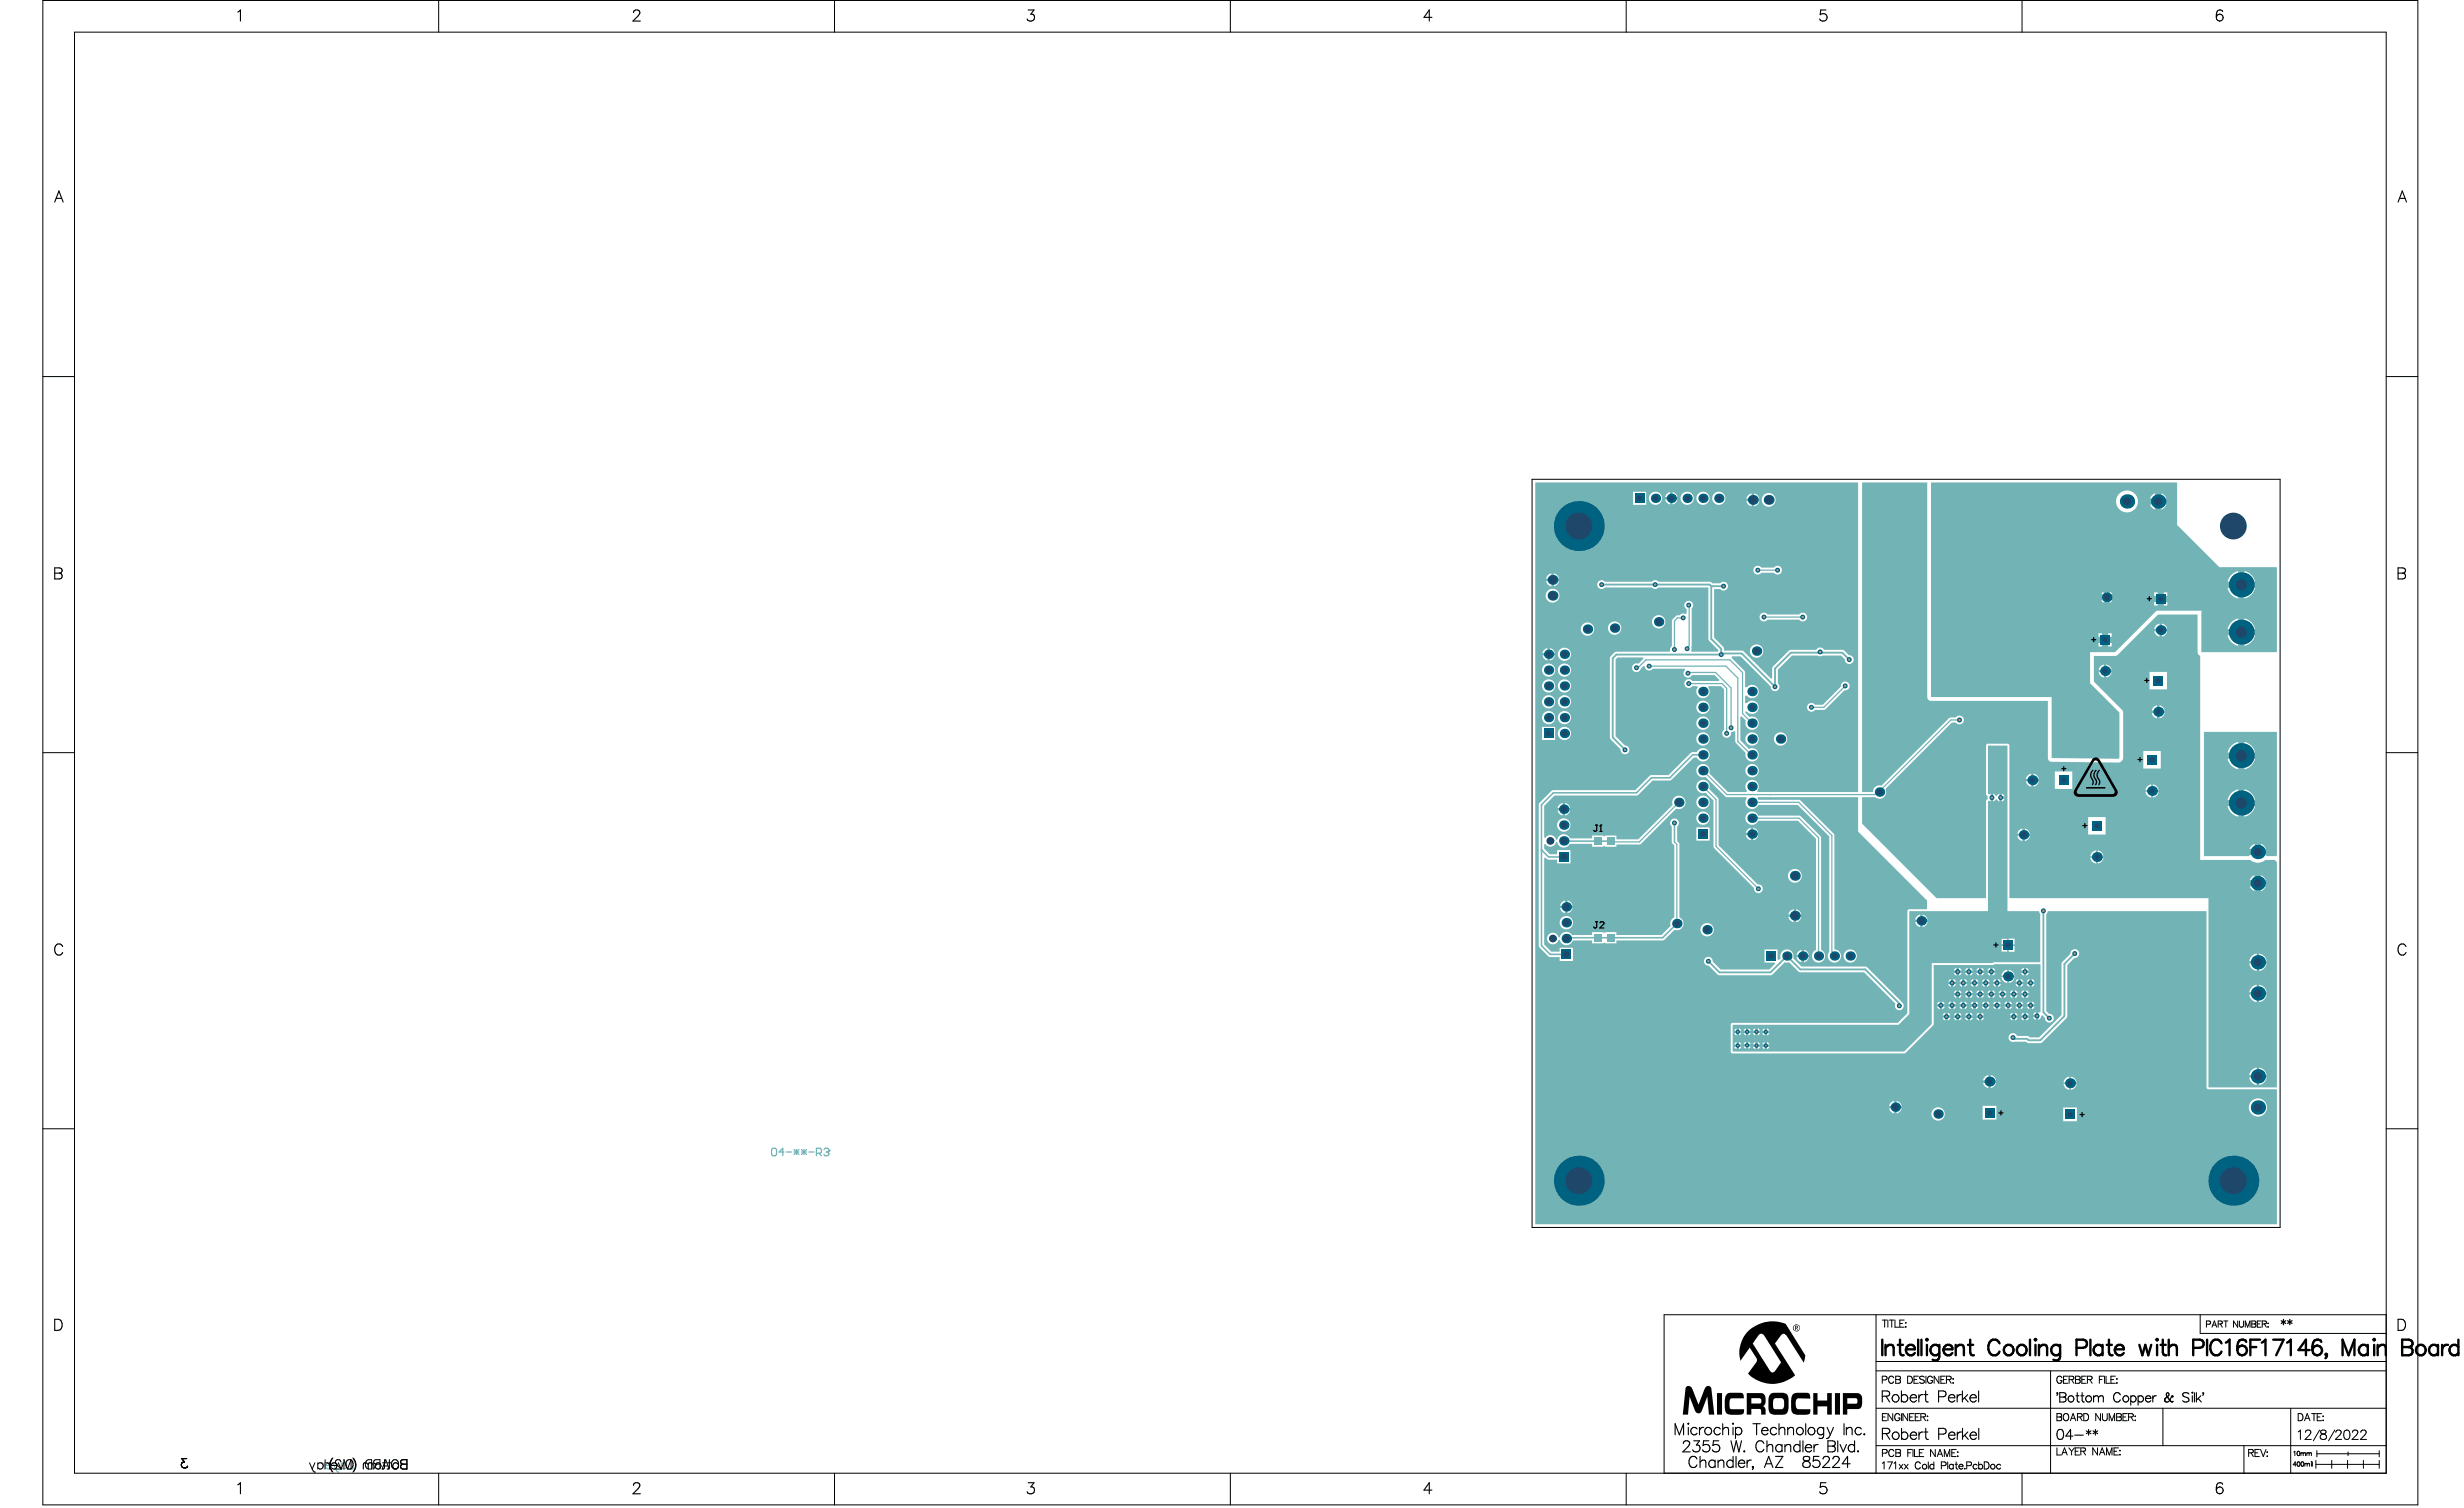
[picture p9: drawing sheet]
<svg xmlns="http://www.w3.org/2000/svg" width="658mm" height="403mm" viewBox="0 0 658 403" stroke-linecap="round" stroke-linejoin="round" font-family="sans-serif">
<g fill="#72b4b6">
<path d="M496.9 128.8v82.6h2.9a1.75 1.75 0 0 1 2.3-1.7l18-18 .5-.2h1.4a1.17 1.17 0 0 1 1.7-.2 1.17 1.17 0 0 1 0 1.8 1.17 1.17 0 0 1-1.7-.2h-1.1l-17.7 17.7a1.83 1.83 0 0 1-.6 2.3 1.83 1.83 0 0 1-2.3-.1h-3.4v7.1l19.9 19.8h13.2v-25.9l.5-.5v-.8l-.5-.6v-12.9l.2-.3 .3-.2h5.2l.4 .2 .1 .3v40.7h71l.2-9.9-.3-.3h-2.6a2.88 2.88 0 0 1-4 0h-13.3v-54.5l-.6-.4-.1-.5v-10.1h-10.6l-10.9 11-6.2 .1v6.9l7.8 7.9v12.4l-.3 .7-.9 .5-18.1-.2-.5-.3-.3-.7v-15.2h-31.2l-.5-.2-.3-.3-.2-.5v-57.3zM575.6 166.8l.7-.3v1.4h-1.4zM577 166.5a1.71 1.71 0 0 1 1.4 1.4h-1.4zM574.9 168.5h1.4v1.4a1.71 1.71 0 0 1-1.4-1.4zM577 168.5h1.4a1.71 1.71 0 0 1-1.4 1.4zM560.7 177.7l.8-.3v1.4h-1.4zM562.1 177.4a1.71 1.71 0 0 1 1.4 1.4h-1.4zM560.1 179.5h1.4v1.3a1.71 1.71 0 0 1-1.4-1.3zM562.1 179.5h1.4a1.7 1.7 0 0 1-1.4 1.3zM573.6 179.4h4.7v4.6h-4.7zM574.9 188.6l.7-.3v1.4h-1.3zM576.3 188.3a1.71 1.71 0 0 1 1.4 1.4h-1.4zM574.3 190.3h1.3v1.4a1.71 1.71 0 0 1-1.3-1.4zM576.3 190.3h1.4a1.71 1.71 0 0 1-1.4 1.4zM572 200.5h4.7v4.6h-4.7zM541.3 206.8l.8-.3v1.4h-1.4zM542.7 206.5a1.71 1.71 0 0 1 1.4 1.4h-1.4zM540.7 208.6h1.4v1.4a1.71 1.71 0 0 1-1.4-1.4zM542.7 208.6h1.4a1.71 1.71 0 0 1-1.4 1.4zM548.4 205.9h4.6v4.7h-4.6zM573.2 209.7l.9-.3v1.5h-1.5zM574.5 209.4h.1a1.76 1.76 0 0 1 1.5 1.5h-1.6zM572.6 211.3h1.5v1.6a1.76 1.76 0 0 1-1.5-1.6zM574.5 211.3l1.6 .1a1.76 1.76 0 0 1-1.6 1.5zM539 221.5l.7-.3v1.3h-1.3zM540.4 221.2a1.64 1.64 0 0 1 1.3 1.3h-1.3zM557.3 218.1h4.6v4.7h-4.6zM538.4 223.2h1.3v1.3a1.64 1.64 0 0 1-1.3-1.3zM540.4 223.2h1.3a1.64 1.64 0 0 1-1.3 1.3zM558.5 227.3l.9-.3v1.5h-1.5zM559.8 227a1.76 1.76 0 0 1 1.6 1.5h-1.6zM557.9 229h1.5v1.5a1.76 1.76 0 0 1-1.5-1.5zM559.8 229h1.6a1.76 1.76 0 0 1-1.6 1.5zM601.1 233.9l.6-.3v1.3h-1.3zM603.4 233.6l1 .6 .3 .7h-1.3zM600.4 236.6h1.3v1.3l-.6-.3zM603.4 236.6h1.3l-.7 1-.6 .3z"/>
<path d="M589.4 230v60.2h18.3v-60.2h-3.8a2.89 2.89 0 0 1-2.7 0zM601.1 233.9l.6-.3v1.3h-1.3zM603.4 233.6l1 .6 .3 .7h-1.3zM600.4 236.6h1.3v1.3l-.6-.3zM603.4 236.6h1.3l-.7 1-.6 .3zM601.1 255l1.2-.5v2h-2l.2-.8zM602.9 254.5l1.2 .5 .6 .7 .2 .8h-2zM602.9 257.2h2l-.5 1.1-.7 .6-.8 .3zM600.3 257.2h2v2l-.8-.3-.7-.6zM601.1 263.4l1.2-.5v1.9h-2l.2-.7zM602.9 262.9l.8 .2 .7 .6 .5 1.1h-2zM600.3 265.5h2v2l-.8-.3-.7-.5zM602.9 265.5h2l-.5 1.2-.7 .5-.8 .3zM601.1 285.5l1.2-.5v2h-2l.2-.8zM602.9 285l1.2 .5 .6 .7 .2 .8h-2zM602.9 287.6h2l-.5 1.2-.7 .6-.8 .2zM600.3 287.6h2v2l-.8-.2-.7-.6z"/>
<path d="M530.5 199v12.9l.4 .2 .4-.2v2l-.4-.2-.4 .1v40.7l5 .1 .2-.6h-1.6v-1.5h1.8v-.4h-1.8v-1.6h1.6v-51.5zM531.9 211.9l.9 .6 .8-.6v2l-.8-.6-.9 .6zM534.3 211.9l.7 .7h-.7zM534.3 213.2h.7l-.7 .7z"/>
<path d="M462.4 273.5v7.2h45.8l7.3-7.4v-16.2l29-.2v-13l-.3-.7h-34.7v27.5l-2.8 2.8zM511.7 244.4l.7-.3v1.4h-1.3zM513.1 244.1a1.64 1.64 0 0 1 1.3 1.4h-1.3zM511.1 246.1h1.3v1.3a1.64 1.64 0 0 1-1.3-1.3zM513.1 246.1h1.3a1.64 1.64 0 0 1-1.3 1.3zM534.1 250.5h1.6v1.6h-1.6zM536.1 250.5h1.5v1.6h-1.5zM534.1 252.5h1.6v1.5h-1.6zM536.1 252.5h1.5v1.5h-1.5zM468.1 274.6l.3-.1v.6h-.6zM469.1 274.5l.6 .6h-.6zM463.2 274.6l.2-.1v.6h-.6zM464.1 274.5l.6 .6h-.6zM465.6 274.6l.3-.1v.6h-.6zM466.6 274.5l.6 .6h-.6zM470.6 274.6l.3-.1v.6h-.6zM471.6 274.5l.6 .6h-.6zM467.8 275.8h.6v.6zM469.1 275.8h.6l-.6 .6zM462.8 275.8h.6v.6zM464.1 275.8h.6l-.6 .6zM465.3 275.8h.6v.6zM466.6 275.8h.6l-.6 .6zM470.3 275.8h.6v.6zM471.6 275.8h.6l-.6 .6zM465.6 278.2l.3-.1v.6h-.6zM466.6 278.1l.6 .6h-.6zM463.2 278.3l.2-.2v.7h-.6zM464.1 278.1l.6 .7h-.6zM468.1 278.3l.3-.2v.7h-.6zM469.1 278.1l.6 .7h-.6zM470.6 278.3l.3-.2v.7h-.6zM471.6 278.1l.6 .7h-.6zM465.3 279.4h.6v.6zM466.6 279.4h.6l-.6 .6zM462.8 279.4h.6v.7zM464.1 279.4h.6l-.6 .7zM467.8 279.4h.6v.7zM469.1 279.4h.6l-.6 .7zM470.3 279.4h.6v.7zM471.6 279.4h.6l-.6 .7z"/>
<path d="M409.7 128.8v198h198v-36h-18.3l-.5-.4v-47.2h-42.4l-.4 .8v25.9l.7 .7a1.17 1.17 0 0 1 1.3 1.1 1.17 1.17 0 0 1-1.2 1.2 1.17 1.17 0 0 1-1.1-1.2l-.8-.7-.3 .1-.3 .9-.4 .2v-2.1l.2 .2 .4-.2-.1-12.7-28.5 .2v15.9l-7.6 7.7h-46l-.4-.2-.1-.3v-7.2l.1-.3 .4-.2h44.1l2.5-2.5 .1-27.5 .4-.3h4.8v-2.3l-18.4-18.4v-9.2h-26.7l-.2 .3 .2 .4h11.1l9.2 9.2 .1 30.7a1.78 1.78 0 0 1 1.5 2.3 1.78 1.78 0 0 1-2.6 1 1.78 1.78 0 0 1-.3-2.8v-30.6l-8.4-8.5h-10.6a1.77 1.77 0 0 1-2.5 .9 1.77 1.77 0 0 1-.5-2.6l-.2-.3-5.4-.1-5.4-5.4a1.77 1.77 0 0 1-2.5-1.4 1.77 1.77 0 0 1 2-2 1.77 1.77 0 0 1 1.4 2.5l5 5h5l.1-.3a1.77 1.77 0 0 1 .2-2.5 1.77 1.77 0 0 1 2.4 0 1.77 1.77 0 0 1 .1 2.5l.2 .3h26.8v-82.6zM444.8 131.8l.9-.4v1.3h-1.3zM446.4 131.4h.1a1.65 1.65 0 0 1 1.2 1.3h-1.3zM466.5 132.2l1-.5v1.4h-1.4zM468.1 131.7h.1a1.73 1.73 0 0 1 1.3 1.4h-1.4zM444.4 133.3h1.3l-.1 1.3a1.65 1.65 0 0 1-1.2-1.3zM446.4 133.3l1.3 .1a1.65 1.65 0 0 1-1.3 1.2zM435.8 131.3h3.5v3.5h-3.5zM440 133a1.8 1.8 0 0 1 3.6 0 1.8 1.8 0 0 1-3.6 0zM448.5 133a1.76 1.76 0 0 1 3.5 0 1.76 1.76 0 0 1-3.5 0zM452.7 133a1.76 1.76 0 0 1 3.5 0 1.76 1.76 0 0 1-3.5 0zM456.9 133a1.8 1.8 0 0 1 3.6 0 1.8 1.8 0 0 1-3.6 0zM466.1 133.8h1.4l-.2 1.3a1.73 1.73 0 0 1-1.2-1.3zM468.1 133.8l1.4 .1a1.73 1.73 0 0 1-1.4 1.3zM470.2 133.4a1.85 1.85 0 0 1 3.7 0 1.85 1.85 0 0 1-3.7 0zM468.3 151.4l.8-.4 .9 .5h3.4a1.17 1.17 0 0 1 1.8-.2 1.17 1.17 0 0 1 0 1.8 1.17 1.17 0 0 1-1.8-.2h-3.4a1.17 1.17 0 0 1-1.7 .2 1.17 1.17 0 0 1 0-1.7zM413.1 153.5l.9-.5v1.4h-1.4zM414.7 153l.1 .1a1.73 1.73 0 0 1 1.3 1.3h-1.4zM426.6 155.2l.8-.3 .9 .4h12.5a1.15 1.15 0 0 1 1.8 0h13.7l.7 .4 2.1-.1a1.17 1.17 0 0 1 1.7 0 1.17 1.17 0 0 1 0 1.7 1.17 1.17 0 0 1-1.7-.1h-1.6v13l2.4 2.4 .2 1.1h5l7.5 7.5 .3-.2 .1-2.8 4.6-4.7h7.1a1.17 1.17 0 0 1 2.1 0h5.2l1.4 1.4a1.17 1.17 0 0 1 1.3 1.1 1.17 1.17 0 0 1-1.2 1.2 1.17 1.17 0 0 1-1.1-1.2l-1.1-1h-4.8a1.35 1.35 0 0 1-1.5 0h-6.8l-3.7 3.8v3.7a1.17 1.17 0 0 1-.4 1.9 1.17 1.17 0 0 1-1.6-1.2l-8-8h-2.3v.5l3.5 3.5v4.2h.5a1.78 1.78 0 0 1 2.6-.1 1.78 1.78 0 0 1 0 2.6 1.78 1.78 0 0 1-2.6-.2h-.5v2l.6-.2a1.78 1.78 0 0 1 2.6 .1 1.78 1.78 0 0 1-.1 2.5 1.78 1.78 0 0 1-2.6-.1l-.4-.1v.4l1.1 1.1a1.77 1.77 0 0 1 2.4 1.4 1.77 1.77 0 0 1-1.9 2 1.77 1.77 0 0 1-1.5-2.4l-1.1-1.2-.3 .1v6.3l2.3 2.3a1.78 1.78 0 0 1 2.5 1.2 1.78 1.78 0 0 1-1.8 2.2 1.78 1.78 0 0 1-1.6-2.3l-2.8-2.8v-2.9l-.3-.2-.8 .4a1.19 1.19 0 0 1-1.5 1.4 1.19 1.19 0 0 1-.4-2.1v-10.8l-.8-.9h-3.3l-.1 .4a1.77 1.77 0 0 1-.2 2.4 1.77 1.77 0 0 1-2.4 0 1.77 1.77 0 0 1-.2-2.4l-.2-.4h-1.3a1.17 1.17 0 0 1-1.7 .2 1.17 1.17 0 0 1 0-1.7 1.17 1.17 0 0 1 1.7 .2h7.1l.2-.3-1.3-1.3h-6.1a1.17 1.17 0 0 1-1.7 .5 1.17 1.17 0 0 1-.1-1.9l-.1-.3h-8.5a1.16 1.16 0 0 1-1.3 .4 1.16 1.16 0 0 1-.9-1l-.3-.2-.7 .8a1.17 1.17 0 0 1-1.5 .9 1.17 1.17 0 0 1-.8-1.6 1.17 1.17 0 0 1 1.6-.6l1.4-1.4-.1-.3h-6.8l-.5 .5v20.5l2.4 2.5a1.17 1.17 0 0 1 1.2 1.2 1.17 1.17 0 0 1-1.2 1.1 1.17 1.17 0 0 1-1.1-1.3l-2.6-2.6-.3-.6v-21.1a2.68 2.68 0 0 1 1.5-1.7h14.5l.3-1.2 .3-.4v-6.6a2.34 2.34 0 0 1 1.3-1.5 1.45 1.45 0 0 0 1.4-.5l.9 .1 .3-.2v-1.1a1.17 1.17 0 0 1-.4-1.7 1.17 1.17 0 0 1 1.7-.2 1.17 1.17 0 0 1 .1 1.7v10l-.2 1.2 .2 .4h7l.1-.5-2.5-2.4-.2-.6v-13.7h-13.3l-.9 .4-.9-.4h-12.5a1.17 1.17 0 0 1-1.7 .1 1.17 1.17 0 0 1 0-1.7zM412.6 155.1h1.4l-.1 1.4a1.73 1.73 0 0 1-1.3-1.4zM414.7 155.1l1.3 .1a1.73 1.73 0 0 1-1.3 1.3zM412.5 159a1.85 1.85 0 0 1 3.7 0 1.85 1.85 0 0 1-3.7 0zM469.9 163.9l.8-.4 1 .5h8.5a1.17 1.17 0 0 1 1.7-.2 1.17 1.17 0 0 1 0 1.8 1.17 1.17 0 0 1-1.7-.2h-8.5a1.17 1.17 0 0 1-1.7 .2 1.17 1.17 0 0 1-.1-1.7zM440.9 166a1.78 1.78 0 0 1 3.5 0 1.78 1.78 0 0 1-3.5 0zM429.1 167.7a1.8 1.8 0 0 1 3.6 0 1.8 1.8 0 0 1-3.6 0zM421.9 167.9a1.78 1.78 0 0 1 3.5 0 1.78 1.78 0 0 1-3.5 0zM412.1 173.5l.8-.5v1.3h-1.3zM413.6 173h.1a1.65 1.65 0 0 1 1.2 1.3h-1.3zM467 173.8a1.8 1.8 0 0 1 3.6 0 1.8 1.8 0 0 1-3.6 0zM411.6 175h1.3l-.1 1.3a1.65 1.65 0 0 1-1.2-1.3zM413.6 175l1.3 .1a1.65 1.65 0 0 1-1.3 1.2zM415.7 174.6a1.8 1.8 0 0 1 3.6 0 1.8 1.8 0 0 1-3.6 0zM411.5 178.9a1.76 1.76 0 0 1 3.5 0 1.76 1.76 0 0 1-3.5 0zM415.7 178.9a1.8 1.8 0 0 1 3.6 0 1.8 1.8 0 0 1-3.6 0zM411.5 183.1a1.76 1.76 0 0 1 3.5 0 1.76 1.76 0 0 1-3.5 0zM415.7 183.1a1.8 1.8 0 0 1 3.6 0 1.8 1.8 0 0 1-3.6 0zM411.5 187.3a1.76 1.76 0 0 1 3.5 0 1.76 1.76 0 0 1-3.5 0zM415.7 187.3a1.8 1.8 0 0 1 3.6 0 1.8 1.8 0 0 1-3.6 0zM482.6 188l.8-.4 1 .5h2l4.9-4.8a1.17 1.17 0 0 1 1.1-1.4 1.17 1.17 0 0 1 1.2 1.3 1.17 1.17 0 0 1-1.4 1l-5.2 5.2-2.6 .1a1.17 1.17 0 0 1-1.7 .2 1.17 1.17 0 0 1-.1-1.7zM452.7 188.8a1.8 1.8 0 0 1 3.6 0 1.8 1.8 0 0 1-3.6 0zM411.5 191.5a1.76 1.76 0 0 1 3.5 0 1.76 1.76 0 0 1-3.5 0zM415.7 191.5a1.8 1.8 0 0 1 3.6 0 1.8 1.8 0 0 1-3.6 0zM452.7 193a1.8 1.8 0 0 1 3.6 0 1.8 1.8 0 0 1-3.6 0zM411.5 194h3.5v3.5h-3.5zM415.7 195.8a1.8 1.8 0 0 1 3.6 0 1.8 1.8 0 0 1-3.6 0zM452.7 197.3a1.8 1.8 0 0 1 3.6 0 1.8 1.8 0 0 1-3.6 0zM465.8 197.3a1.8 1.8 0 0 1 3.6 0 1.8 1.8 0 0 1-3.6 0zM473.4 197.3a1.8 1.8 0 0 1 3.6 0 1.8 1.8 0 0 1-3.6 0zM465.8 205.7a1.8 1.8 0 0 1 3.6 0 1.8 1.8 0 0 1-3.6 0zM453.2 208.7a1.77 1.77 0 0 1 2.3-.2 1.77 1.77 0 0 1 .6 2.1l2.3 2.3 .2 .5v12.2l10.5 10.5a1.17 1.17 0 0 1 1.3 1.1 1.17 1.17 0 0 1-1.2 1.2 1.17 1.17 0 0 1-1.1-1.4l-10.8-10.8v-12.5l-2.1-2.1a1.77 1.77 0 0 1-2.2-.7 1.77 1.77 0 0 1 .2-2.2zM416.1 214.8l.9-.5v1.4h-1.3zM417.7 214.3l.1 .1a1.67 1.67 0 0 1 1.2 1.3h-1.3zM452.7 214.2a1.8 1.8 0 0 1 3.6 0 1.8 1.8 0 0 1-3.6 0zM415.7 216.3h1.3l-.1 1.4a1.67 1.67 0 0 1-1.2-1.4zM417.7 216.3l1.3 .1a1.67 1.67 0 0 1-1.3 1.3zM452.7 218.4a1.8 1.8 0 0 1 3.6 0 1.8 1.8 0 0 1-3.6 0zM466.3 217.1a1.76 1.76 0 0 1 2.9 .6l11.2 .1 5.6 5.6v30.2a1.75 1.75 0 0 1 .7 2.7 1.75 1.75 0 0 1-2.8 0 1.75 1.75 0 0 1 .7-2.7v-29.7l-4.8-4.8h-10.6a1.78 1.78 0 0 1-2.6 .8 1.78 1.78 0 0 1-.3-2.8zM415.6 220.2a1.79 1.79 0 0 1 3.5 0 1.79 1.79 0 0 1-3.5 0zM466.4 221.4l.8-.4v1.3h-1.3zM467.9 221h.1a1.67 1.67 0 0 1 1.2 1.3h-1.3zM414 211.1l.5-.2h21.9l4.1-4h4.8l5.9-5.9 .5-.2h1.2a1.77 1.77 0 0 1 2.7-.7 1.77 1.77 0 0 1 0 2.8 1.77 1.77 0 0 1-2.7-.7h-.9l-6.1 6.1h-4.9l-4 4-22.2 .1-2.7 2.7v8.4l.3 .1a1.54 1.54 0 0 1 1.6-.7 1.54 1.54 0 0 1 1.3 1.3h.3a1.77 1.77 0 0 1 1.5-1.5 1.77 1.77 0 0 1 1.9 1.1h5.9v-.8h3v.2h.5v-.2h3v1.1h5.8l9.2-9.3a1.77 1.77 0 0 1 1.4-2.4 1.77 1.77 0 0 1 2 2 1.77 1.77 0 0 1-2.4 1.4l-9.6 9.6h-6.4v.6h-3v-.1h-.5v.1h-3v-.8h-6a1.77 1.77 0 0 1-1.8 1 1.77 1.77 0 0 1-1.5-1.4h-.3a1.54 1.54 0 0 1-1.3 1.2 1.54 1.54 0 0 1-1.6-.7l-.3 .1v1.1l1.5 1.5h2v-1.1h3.5v3.6h-3.5v-1h-2.3l-.9-.6-.3 .1v23.1l1.9 1.9h2.2v-1h3.6v3.5h-3.6v-1l-2.8-.1-2.5-2.5-.2-.5v-37.6l.2-.5zM465.9 223h1.3l-.1 1.3a1.67 1.67 0 0 1-1.2-1.3zM467.9 223l1.3 .1a1.67 1.67 0 0 1-1.3 1.2zM452.7 220.9h3.5v3.5h-3.5zM477.2 233.8a1.85 1.85 0 0 1 3.6 0 1.85 1.85 0 0 1-3.6 0zM416.8 240.9l.9-.5v1.3h-1.4zM418.3 240.4h.1a1.68 1.68 0 0 1 1.3 1.3h-1.4zM416.3 242.4h1.4l-.1 1.3a1.68 1.68 0 0 1-1.3-1.3zM418.3 242.4l1.4 .1a1.67 1.67 0 0 1-1.4 1.2zM477.8 243.2l.9-.5v1.4h-1.4zM479.3 242.7h.2a1.73 1.73 0 0 1 1.2 1.4h-1.4zM477.3 244.8h1.4l-.2 1.3a1.73 1.73 0 0 1-1.2-1.3zM479.3 244.8l1.4 .1a1.73 1.73 0 0 1-1.4 1.3zM416.2 246.3a1.8 1.8 0 0 1 3.6 0 1.8 1.8 0 0 1-3.6 0zM453.8 248.2a1.8 1.8 0 0 1 3.6 0 1.8 1.8 0 0 1-3.6 0zM413.3 249.4a1.54 1.54 0 0 1 2.6 .8h.4a1.77 1.77 0 0 1 1.4-1.4 1.77 1.77 0 0 1 1.8 .8h5.4v-.8h3v.2h.5v-.2h3v.8h12l2.5-2.4-.1-.2a1.75 1.75 0 0 1 1-2.1v-19.3l-.4-.4-.3-.5v-4.1a1.17 1.17 0 0 1-.1-1.7 1.17 1.17 0 0 1 1.7 0 1.17 1.17 0 0 1-.1 1.7v3.9l.6 .9v19.5a1.77 1.77 0 0 1 1 2.3 1.77 1.77 0 0 1-2.3 1l-2.7 2.6-.5 .2h-12.3v.8h-3v-.2h-.5v.2h-3v-.8h-5.2a1.77 1.77 0 0 1-1.8 1.3 1.77 1.77 0 0 1-1.6-1.5h-.4a1.55 1.55 0 0 1-2.2 1.1 1.55 1.55 0 0 1-.4-2.5zM479.9 254l.9-.5v1.3h-1.3zM481.4 253.5l.1 .1a1.65 1.65 0 0 1 1.2 1.2h-1.3zM479.5 255.5h1.3l-.1 1.3a1.65 1.65 0 0 1-1.2-1.3zM481.4 255.5l1.3 .1a1.65 1.65 0 0 1-1.3 1.2zM492 255.2a1.76 1.76 0 0 1 3.5 0 1.76 1.76 0 0 1-3.5 0zM455.1 255.7a1.17 1.17 0 0 1 1.3-.2 1.17 1.17 0 0 1 .7 1.2l2.1 2.1h13l1.5-1.6-.1-.3h-2.7v-3.5h3.5v2.7l.3 .2 .5-.5a1.75 1.75 0 0 1 1.7-2.4 1.75 1.75 0 0 1 1.6 2.4l2.3 2.2 17.3 .1 9.2 9a1.79 1.79 0 0 1 .6 2 1.17 1.17 0 0 1-1.6 .4 1.17 1.17 0 0 1-.4-1.6l-8.4-8.4h-17l-.6-.2-2.5-2.5h-1.1l-3.5 3.5h-13.9l-.6-.2-2.3-2.4a1.17 1.17 0 0 1-1.2-.6 1.17 1.17 0 0 1 .3-1.4zM521.7 258.6l.4-.3v.7h-.7zM522.8 258.3l.7 .7h-.7zM524.7 258.6l.4-.3v.7h-.7zM525.8 258.3l.7 .7h-.7zM527.7 258.6l.4-.3v.7h-.7zM528.8 258.3l.7 .7h-.7zM530.7 258.6l.4-.3v.7h-.7zM531.8 258.3l.7 .7h-.7zM539.7 258.6l.4-.3v.7h-.7zM540.8 258.3l.7 .7h-.7zM534.6 259.4l1.1-.5v1.5h-1.6zM536.1 258.9h.2a1.73 1.73 0 0 1 1.3 1.5h-1.5zM521.4 259.7h.7v.7zM522.8 259.7h.7l-.7 .7zM524.4 259.7h.7v.7zM525.8 259.7h.7l-.7 .7zM527.4 259.7h.7v.7zM528.8 259.7h.7l-.7 .7zM530.4 259.7h.7v.7zM531.8 259.7h.7l-.7 .7zM539.4 259.7h.7v.7zM540.8 259.7h.7l-.7 .7zM520.2 261.6l.4-.3v.7h-.7zM521.3 261.3l.7 .7h-.7zM523.2 261.6l.4-.3v.7h-.7zM524.3 261.3l.7 .7h-.7zM526.2 261.6l.4-.3v.7h-.7zM527.3 261.3l.7 .7h-.7zM529.2 261.6l.4-.3v.7h-.7zM530.3 261.3l.7 .7h-.7zM532.2 261.6l.4-.3v.7h-.7zM533.3 261.3l.7 .7h-.7zM538.2 261.6l.4-.3v.7h-.7zM539.3 261.3l.7 .7h-.7zM541.1 261.6l.5-.3v.7h-.7zM542.3 261.3l.7 .7h-.7zM534.1 260.8h1.6v1.6l-.3-.1a1.73 1.73 0 0 1-1.3-1.5zM536.1 260.8h1.5v.3a1.73 1.73 0 0 1-1.5 1.3zM519.9 262.7h.7v.7zM521.3 262.7h.7l-.7 .7zM522.9 262.7h.7v.7zM524.3 262.7h.7l-.7 .7zM525.9 262.7h.7v.7zM527.3 262.7h.7l-.7 .7zM528.9 262.7h.7v.7zM530.3 262.7h.7l-.7 .7zM531.9 262.7h.7v.7zM533.3 262.7h.7l-.7 .7zM537.9 262.7h.7v.7zM539.3 262.7h.7l-.7 .7zM540.9 262.7h.7v.7zM542.3 262.7h.7l-.7 .7zM521.7 264.6l.4-.3v.7h-.7zM522.8 264.3l.7 .7h-.7zM524.7 264.6l.4-.3v.7h-.7zM525.8 264.3l.7 .7h-.7zM527.7 264.6l.4-.3v.7h-.7zM528.8 264.3l.7 .7h-.7zM530.7 264.6l.4-.3v.7h-.7zM531.8 264.3l.7 .7h-.7zM533.7 264.6l.4-.3v.7h-.7zM534.8 264.3l.7 .7h-.7zM536.7 264.6l.4-.3v.7h-.7zM537.8 264.3l.7 .7h-.7zM539.7 264.6l.4-.3v.7h-.7zM540.8 264.3l.7 .7h-.7zM521.4 265.7h.7v.7zM522.8 265.7h.7l-.7 .7zM524.4 265.7h.7v.7zM525.8 265.7h.7l-.7 .7zM527.4 265.7h.7v.7zM528.8 265.7h.7l-.7 .7zM530.4 265.7h.7v.7zM531.8 265.7h.7l-.7 .7zM533.4 265.7h.7v.7zM534.8 265.7h.7l-.7 .7zM536.4 265.7h.7v.7zM537.8 265.7h.7l-.7 .7zM539.4 265.7h.7v.7zM540.8 265.7h.7l-.7 .7zM517.2 267.6l.4-.3v.7h-.7zM518.3 267.3l.7 .7h-.7zM520.2 267.6l.4-.3v.7h-.7zM521.3 267.3l.7 .7h-.7zM523.2 267.6l.4-.3v.7h-.7zM524.3 267.3l.7 .7h-.7zM526.2 267.6l.4-.3v.7h-.7zM527.3 267.3l.7 .7h-.7zM529.2 267.6l.4-.3v.7h-.7zM530.3 267.3l.7 .7h-.7zM532.2 267.6l.4-.3v.7h-.7zM533.3 267.3l.7 .7h-.7zM535.2 267.6l.4-.3v.7h-.7zM536.3 267.3l.7 .7h-.7zM538.2 267.6l.4-.3v.7h-.7zM539.3 267.3l.7 .7h-.7zM541.1 267.6l.5-.3v.7h-.7zM542.3 267.3l.7 .7h-.7zM516.9 268.7h.7v.7zM518.3 268.7h.7l-.7 .7zM519.9 268.7h.7v.7zM521.3 268.7h.7l-.7 .7zM522.9 268.7h.7v.7zM524.3 268.7h.7l-.7 .7zM525.9 268.7h.7v.7zM527.3 268.7h.7l-.7 .7zM528.9 268.7h.7v.7zM530.3 268.7h.7l-.7 .7zM531.9 268.7h.7v.7zM533.3 268.7h.7l-.7 .7zM534.9 268.7h.7v.7zM536.3 268.7h.7l-.7 .7zM537.9 268.7h.7v.7zM539.3 268.7h.7l-.7 .7zM540.9 268.7h.7v.7zM542.3 268.7h.7l-.7 .7zM542.9 270.4l.4-.3v.8h-.7zM518.7 270.6l.4-.3v.7h-.7zM519.8 270.3l.7 .7h-.7zM521.7 270.6l.4-.3v.7h-.7zM522.8 270.3l.7 .7h-.7zM524.7 270.6l.4-.3v.7h-.7zM525.8 270.3l.7 .7h-.7zM527.7 270.6l.4-.3v.7h-.7zM528.8 270.3l.7 .7h-.7zM536.7 270.6l.4-.3v.7h-.7zM537.8 270.3l.7 .7h-.7zM539.7 270.6l.4-.3v.7h-.7zM540.8 270.3l.7 .7h-.7zM542.6 271.5h.7v.7zM518.4 271.7h.7v.7zM519.8 271.7h.7l-.7 .7zM521.4 271.7h.7v.7zM522.8 271.7h.7l-.7 .7zM524.4 271.7h.7v.7zM525.8 271.7h.7l-.7 .7zM527.4 271.7h.7v.7zM528.8 271.7h.7l-.7 .7zM536.4 271.7h.7v.7zM537.8 271.7h.7l-.7 .7zM539.4 271.7h.7v.7zM540.8 271.7h.7l-.7 .7zM552.9 253.7a1.17 1.17 0 0 1 1.9 .4 1.17 1.17 0 0 1-1.2 1.6l-1.9 1.9v13.6l-.2 .6-6.7 6.6h-3.4l-.7-.4h-2.9a1.19 1.19 0 0 1-1.7-.5 1.19 1.19 0 0 1 .6-1.6 1.19 1.19 0 0 1 1.6 .6h2.7l.7 .4h2.5l6-6v-13.6l.2-.5 2.1-2.2zM529.7 287.4l.9-.4v1.4h-1.4zM531.3 287h.1a1.73 1.73 0 0 1 1.3 1.4h-1.4zM551.2 287.9l1-.5v1.5h-1.5zM552.7 287.4h.2a1.73 1.73 0 0 1 1.3 1.5h-1.5zM531.3 289l1.4 .2a1.73 1.73 0 0 1-1.4 1.2zM529.2 289h1.4l-.1 1.4a1.73 1.73 0 0 1-1.3-1.4zM550.7 289.3h1.5v1.6l-.2-.1a1.73 1.73 0 0 1-1.3-1.5zM552.7 289.3h1.5v.3a1.73 1.73 0 0 1-1.5 1.3zM504.6 294.3l.9-.4v1.3h-1.3zM506.2 293.9h.1a1.67 1.67 0 0 1 1.2 1.3h-1.3zM504.2 295.9h1.3l-.1 1.3a1.67 1.67 0 0 1-1.2-1.3zM506.2 295.9l1.3 .1a1.67 1.67 0 0 1-1.3 1.2zM600.2 295.6a2.42 2.42 0 0 1 4.8 0 2.42 2.42 0 0 1-4.8 0zM529.1 295.2h3.7v3.6h-3.7zM515.4 297.3a1.8 1.8 0 0 1 3.6 0 1.8 1.8 0 0 1-3.6 0zM550.6 295.6h3.7v3.7h-3.7z"/>
<path d="M588.2 195.4v33.1h12l.2-.3h4.3l.2 .3h2.6l.2-.2v-32.9zM595.7 198.8l1.6-.8v2.9h-2.8l.4-1.2zM599 198a3.7 3.7 0 0 1 2.8 2.9h-2.8zM599 202.5h2.8a3.7 3.7 0 0 1-2.8 2.9zM594.5 202.5h2.8v2.9a3.7 3.7 0 0 1-2.8-2.9zM595.7 211.5l1.6-.8v2.8h-2.8l.4-1.1zM599 210.7a3.7 3.7 0 0 1 2.8 2.8h-2.8zM599 215.2h2.8a3.7 3.7 0 0 1-2.8 2.8zM594.5 215.2h2.8v2.8a3.7 3.7 0 0 1-2.8-2.8zM601.1 225.6l.6-.4v1.4h-1.3zM603.4 225.2l.6 .4 .7 1h-1.3z"/>
<path d="M515.3 128.8v57.3h32.2v16.2l17.9 .2 .2-.2v-12.1l-7.8-7.8v-8.3h6.7l11-11.1h12.2l-.2 .2v10.9h20.2v-22.7h-15.4l-11.3-11.3v-11.3zM574.5 132l.6-.3v1.3h-1.3zM576.8 131.7l1 .7 .3 .6h-1.3zM573.8 134.7h1.3v1.3l-1-.7zM576.8 134.7h1.3l-.3 .6-1 .7zM564.7 133.9a2.95 2.95 0 0 1 5.9 0 2.95 2.95 0 0 1-5.9 0zM595.7 153.2l1.6-.8v2.9h-2.8l.4-1.2zM599 152.4a3.7 3.7 0 0 1 2.8 2.9h-2.8zM561.2 158.1l.2-.1v.6h-.6zM563.1 158l.6 .6h-.6zM574.9 158.1h.9v.9h-.9zM577.5 158.1h.9v.9h-.9zM594.5 156.9h2.8v2.9a3.7 3.7 0 0 1-2.8-2.9zM599 156.9h2.8a3.7 3.7 0 0 1-2.8 2.9zM560.8 160.3h.6v.6zM563.1 160.3h.6l-.6 .6zM574.9 160.7h.9v.9h-.9zM577.5 160.7h.9v.9h-.9zM595.7 165.9l1.6-.8v2.8h-2.8l.4-1.1zM599 165.1a3.7 3.7 0 0 1 2.8 2.8h-2.8zM560 169h1v1h-1zM562.6 169h1v1h-1zM594.5 169.6h2.8v2.8a3.7 3.7 0 0 1-2.8-2.8zM599 169.6h2.8a3.7 3.7 0 0 1-2.8 2.8zM560 171.6h1v1h-1zM562.6 171.6h1v1h-1z"/>
</g>
<path d="M446.9 224.7l.6 .7v21.1" fill="none" stroke="#72b4b6" stroke-width=".34"/>
<path d="M446.9 219.7v5" fill="none" stroke="#72b4b6" stroke-width=".42"/>
<circle cx="472.3" cy="212.1" r=".17" fill="#72b4b6"/>
<g fill="none" stroke="#72b4b6" stroke-width=".34">
<path d="M469.1 152.2h5.3M436.7 178.2l.6-.2 2-1.9h22.4l3.3 3.4v11l2.6 2.5M440.1 177.8h20.5l3.2 3.2v16.9l3.8 3.8M449.2 164.9h-1.5l-.8 .9v7.6M450.5 179.7l.7-.2h6.7l4.1 4.1v10.7M450.7 161.5l.1 10.9-.5 .5v.3M470.7 164.7h10.4M450.7 182.5h8.9l1.2 1.2v12.1M492.4 183.1l-5.7 5.7h-3.3M522.9 192.2h-2.3l-19 19M448 214.2l-10.5 10.5h-7.5M454.5 205.7l6.4 6.4h39.4l.7-.7h.6"/>
<path d="M454.5 209.9l3.5 3.5v12.5l11.3 11.3M467.6 214.2h12.4l8.9 8.8v30.9l.7 .7v.8M467.6 218.4h12.5l5.2 5.2v31.6"/>
</g>
<path d="M427.4 156h28.9l.4 .5M456.7 156.5v14l2.6 2.7v1.4M456.7 156.5h3.3M459.3 174.9l.8-.5h4.7l8.9 8.9v-4.9l4.2-4.2h7.1l.7-.2 .8 .2h5.2l1.8 1.9M459.3 174.7h-27.9l-1 1v21.1l3.2 3.2M455.9 256.6l3 3h13.6l4.4-4.4 3.6 3.6h17.3l8.9 8.9 .2 .8M545.3 243.1v27.1l1.6 1.6M553.7 254.5l-2.8 2.8v13.9l-6.4 6.5h-3.1l-.4-.4h-3.2l-.6-.4" fill="none" stroke="#72b4b6" stroke-width=".5"/>
<path d="M454.5 201.5h-2.8l-6.1 6.1h-4.9l-4 4h-22.2l-3.1 3.2v37.6l2.3 2.3h4M411.4 226.8l1.9 1.9h4.2M416.9 224.5h13M429.9 250.3h-12l-.2 .2M447.5 246.5l-3.8 3.8h-13.5" fill="none" stroke="#72b4b6" stroke-width=".42"/>
<path d="M49.8 389.3h-1.3l.7 1a.83 .83 0 0 0-.6 1.3 .83 .83 0 0 0 1.5-.3" fill="none" stroke="#72b4b6" stroke-width=".3"/>
<g fill="none" stroke="#72b4b6" stroke-width=".27">
<path d="M85.6 390.5a.8 .8 0 0 1 .9 .7M86.5 390.5v1.6M87.3 390.6a.76 .76 0 0 1 1.2 .6h-1.5zM88.5 391.2a.79 .79 0 0 1-.5 .9 .79 .79 0 0 1-1-.3M88.9 390.5l.7 1.6M89.6 392.1a.96 .96 0 0 0 .8 .9M90.3 390.5l-.7 1.6M91.1 390.8a.8 .8 0 0 1 1.2-.1 .8 .8 0 0 1 0 1.2 .8 .8 0 0 1-1.2-.1M91.1 390.5v1.6M94.2 389.6v2.5h-1.4M98.3 390.9l-.6-.4-.6 .1-.1 1.5M98.3 390.9l.3-.4h.4l.6 .4"/>
<path d="M98.3 390.9v1.2M99.6 390.5v1.6M102.1 390.5h.9M102.6 389.6v2l-.1 .4-.5 .1M103.4 390.5h.9M103.9 389.6v2l-.1 .4-.5 .1M107.2 389.7l1.4-.1v2.5h-1.1a.65 .65 0 0 1-.6-.6 .65 .65 0 0 1 .6-.7l-.6-.5zM107.5 390.8h1.1"/>
<circle cx="100.9" cy="391.3" r=".82"/>
<circle cx="105.6" cy="391.3" r=".82"/>
</g>
<g fill="none" stroke="#72b4b6" stroke-width=".33">
<path d="M206.2 306.5h.7l.3 .3v1.4l-.3 .3h-.7l-.3-.3v-1.4zM209.2 307.5h-1.3l1-1v2M209.9 307.5h1.3M211.9 307.5h1.3M211.9 306.8l1.3 1.4M212.6 306.8v1.4M213.2 306.8l-1.3 1.4M213.9 307.5h1.3M213.9 306.8l1.3 1.4M214.6 306.8v1.4M215.2 306.8l-1.3 1.4M215.9 307.5h1.3"/>
<path d="M217.9 307.8h1l.3-.3v-.7l-.3-.3h-1v2M218.5 307.8l.7 .7M219.9 306.8l.3-.3h.7l.3 .3v.4"/>
</g>
<circle cx="221.2" cy="307.2" r=".17" fill="#72b4b6"/>
<path d="M220.5 307.5h.4M220.9 307.5l.3 .3v.4l-.3 .3h-.7l-.3-.3M221.2 307.2l-.3 .3" fill="none" stroke="#72b4b6" stroke-width=".33"/>
<circle cx="483.4" cy="188.8" r=".67" fill="#006281"/>
<circle cx="483.4" cy="188.8" r=".33" fill="#a6968d"/>
<circle cx="492.4" cy="183.1" r=".67" fill="#006281"/>
<circle cx="492.4" cy="183.1" r=".33" fill="#a6968d"/>
<circle cx="485.7" cy="174" r=".67" fill="#006281"/>
<circle cx="485.7" cy="174" r=".33" fill="#a6968d"/>
<circle cx="493.5" cy="176.1" r=".67" fill="#006281"/>
<circle cx="493.5" cy="176.1" r=".33" fill="#a6968d"/>
<circle cx="481.1" cy="164.7" r=".67" fill="#006281"/>
<circle cx="481.1" cy="164.7" r=".33" fill="#a6968d"/>
<circle cx="470.7" cy="164.7" r=".67" fill="#006281"/>
<circle cx="470.7" cy="164.7" r=".33" fill="#a6968d"/>
<circle cx="446.9" cy="219.7" r=".67" fill="#006281"/>
<circle cx="446.9" cy="219.7" r=".33" fill="#a6968d"/>
<circle cx="473.7" cy="183.3" r=".67" fill="#006281"/>
<circle cx="473.7" cy="183.3" r=".33" fill="#a6968d"/>
<circle cx="440.1" cy="177.8" r=".67" fill="#006281"/>
<circle cx="440.1" cy="177.8" r=".33" fill="#a6968d"/>
<circle cx="436.7" cy="178.2" r=".67" fill="#006281"/>
<circle cx="436.7" cy="178.2" r=".33" fill="#a6968d"/>
<circle cx="522.9" cy="192.2" r=".67" fill="#006281"/>
<circle cx="522.9" cy="192.2" r=".33" fill="#a6968d"/>
<circle cx="531.6" cy="212.9" r=".67" fill="#006281"/>
<circle cx="531.6" cy="212.9" r=".33" fill="#a6968d"/>
<circle cx="533.9" cy="212.9" r=".67" fill="#006281"/>
<circle cx="533.9" cy="212.9" r=".33" fill="#a6968d"/>
<circle cx="545.3" cy="243.1" r=".67" fill="#006281"/>
<circle cx="545.3" cy="243.1" r=".33" fill="#a6968d"/>
<circle cx="506.9" cy="268.5" r=".67" fill="#006281"/>
<circle cx="506.9" cy="268.5" r=".33" fill="#a6968d"/>
<circle cx="441.7" cy="156" r=".67" fill="#006281"/>
<circle cx="441.7" cy="156" r=".33" fill="#a6968d"/>
<circle cx="449.2" cy="164.9" r=".67" fill="#006281"/>
<circle cx="449.2" cy="164.9" r=".33" fill="#a6968d"/>
<circle cx="446.9" cy="173.4" r=".67" fill="#006281"/>
<circle cx="446.9" cy="173.4" r=".33" fill="#a6968d"/>
<circle cx="450.7" cy="161.5" r=".67" fill="#006281"/>
<circle cx="450.7" cy="161.5" r=".33" fill="#a6968d"/>
<circle cx="450.3" cy="173.2" r=".67" fill="#006281"/>
<circle cx="450.3" cy="173.2" r=".33" fill="#a6968d"/>
<circle cx="459.3" cy="174.7" r=".67" fill="#006281"/>
<circle cx="459.3" cy="174.7" r=".33" fill="#a6968d"/>
<circle cx="450.7" cy="182.5" r=".67" fill="#006281"/>
<circle cx="450.7" cy="182.5" r=".33" fill="#a6968d"/>
<circle cx="450.5" cy="179.7" r=".67" fill="#006281"/>
<circle cx="450.5" cy="179.7" r=".33" fill="#a6968d"/>
<circle cx="460.8" cy="195.8" r=".67" fill="#006281"/>
<circle cx="460.8" cy="195.8" r=".33" fill="#a6968d"/>
<circle cx="462" cy="194.3" r=".67" fill="#006281"/>
<circle cx="462" cy="194.3" r=".33" fill="#a6968d"/>
<circle cx="469.1" cy="152.2" r=".67" fill="#006281"/>
<circle cx="469.1" cy="152.2" r=".33" fill="#a6968d"/>
<circle cx="474.4" cy="152.2" r=".67" fill="#006281"/>
<circle cx="474.4" cy="152.2" r=".33" fill="#a6968d"/>
<circle cx="427.4" cy="156" r=".67" fill="#006281"/>
<circle cx="427.4" cy="156" r=".33" fill="#a6968d"/>
<circle cx="543.6" cy="271.2" r=".67" fill="#006281"/>
<circle cx="543.6" cy="271.2" r=".33" fill="#a6968d"/>
<circle cx="518" cy="268.4" r=".67" fill="#006281"/>
<circle cx="518" cy="268.4" r=".33" fill="#a6968d"/>
<circle cx="521" cy="262.4" r=".67" fill="#006281"/>
<circle cx="521" cy="262.4" r=".33" fill="#a6968d"/>
<circle cx="521" cy="268.4" r=".67" fill="#006281"/>
<circle cx="521" cy="268.4" r=".33" fill="#a6968d"/>
<circle cx="519.5" cy="271.4" r=".67" fill="#006281"/>
<circle cx="519.5" cy="271.4" r=".33" fill="#a6968d"/>
<circle cx="522.5" cy="259.4" r=".67" fill="#006281"/>
<circle cx="522.5" cy="259.4" r=".33" fill="#a6968d"/>
<circle cx="524" cy="262.4" r=".67" fill="#006281"/>
<circle cx="524" cy="262.4" r=".33" fill="#a6968d"/>
<circle cx="522.5" cy="265.4" r=".67" fill="#006281"/>
<circle cx="522.5" cy="265.4" r=".33" fill="#a6968d"/>
<circle cx="524" cy="268.4" r=".67" fill="#006281"/>
<circle cx="524" cy="268.4" r=".33" fill="#a6968d"/>
<circle cx="522.5" cy="271.4" r=".67" fill="#006281"/>
<circle cx="522.5" cy="271.4" r=".33" fill="#a6968d"/>
<circle cx="525.5" cy="259.4" r=".67" fill="#006281"/>
<circle cx="525.5" cy="259.4" r=".33" fill="#a6968d"/>
<circle cx="527" cy="262.4" r=".67" fill="#006281"/>
<circle cx="527" cy="262.4" r=".33" fill="#a6968d"/>
<circle cx="525.5" cy="265.4" r=".67" fill="#006281"/>
<circle cx="525.5" cy="265.4" r=".33" fill="#a6968d"/>
<circle cx="527" cy="268.4" r=".67" fill="#006281"/>
<circle cx="527" cy="268.4" r=".33" fill="#a6968d"/>
<circle cx="525.5" cy="271.4" r=".67" fill="#006281"/>
<circle cx="525.5" cy="271.4" r=".33" fill="#a6968d"/>
<circle cx="528.4" cy="259.4" r=".67" fill="#006281"/>
<circle cx="528.4" cy="259.4" r=".33" fill="#a6968d"/>
<circle cx="529.9" cy="262.4" r=".67" fill="#006281"/>
<circle cx="529.9" cy="262.4" r=".33" fill="#a6968d"/>
<circle cx="528.4" cy="265.4" r=".67" fill="#006281"/>
<circle cx="528.4" cy="265.4" r=".33" fill="#a6968d"/>
<circle cx="529.9" cy="268.4" r=".67" fill="#006281"/>
<circle cx="529.9" cy="268.4" r=".33" fill="#a6968d"/>
<circle cx="528.4" cy="271.4" r=".67" fill="#006281"/>
<circle cx="528.4" cy="271.4" r=".33" fill="#a6968d"/>
<circle cx="531.4" cy="259.4" r=".67" fill="#006281"/>
<circle cx="531.4" cy="259.4" r=".33" fill="#a6968d"/>
<circle cx="532.9" cy="262.4" r=".67" fill="#006281"/>
<circle cx="532.9" cy="262.4" r=".33" fill="#a6968d"/>
<circle cx="531.4" cy="265.4" r=".67" fill="#006281"/>
<circle cx="531.4" cy="265.4" r=".33" fill="#a6968d"/>
<circle cx="532.9" cy="268.4" r=".67" fill="#006281"/>
<circle cx="532.9" cy="268.4" r=".33" fill="#a6968d"/>
<circle cx="534.4" cy="265.4" r=".67" fill="#006281"/>
<circle cx="534.4" cy="265.4" r=".33" fill="#a6968d"/>
<circle cx="535.9" cy="268.4" r=".67" fill="#006281"/>
<circle cx="535.9" cy="268.4" r=".33" fill="#a6968d"/>
<circle cx="538.9" cy="262.4" r=".67" fill="#006281"/>
<circle cx="538.9" cy="262.4" r=".33" fill="#a6968d"/>
<circle cx="537.4" cy="265.4" r=".67" fill="#006281"/>
<circle cx="537.4" cy="265.4" r=".33" fill="#a6968d"/>
<circle cx="538.9" cy="268.4" r=".67" fill="#006281"/>
<circle cx="538.9" cy="268.4" r=".33" fill="#a6968d"/>
<circle cx="537.4" cy="271.4" r=".67" fill="#006281"/>
<circle cx="537.4" cy="271.4" r=".33" fill="#a6968d"/>
<circle cx="540.4" cy="259.4" r=".67" fill="#006281"/>
<circle cx="540.4" cy="259.4" r=".33" fill="#a6968d"/>
<circle cx="541.9" cy="262.4" r=".67" fill="#006281"/>
<circle cx="541.9" cy="262.4" r=".33" fill="#a6968d"/>
<circle cx="540.4" cy="265.4" r=".67" fill="#006281"/>
<circle cx="540.4" cy="265.4" r=".33" fill="#a6968d"/>
<circle cx="541.9" cy="268.4" r=".67" fill="#006281"/>
<circle cx="541.9" cy="268.4" r=".33" fill="#a6968d"/>
<circle cx="540.4" cy="271.4" r=".67" fill="#006281"/>
<circle cx="540.4" cy="271.4" r=".33" fill="#a6968d"/>
<circle cx="460" cy="156.5" r=".67" fill="#006281"/>
<circle cx="460" cy="156.5" r=".33" fill="#a6968d"/>
<circle cx="553.7" cy="254.5" r=".67" fill="#006281"/>
<circle cx="553.7" cy="254.5" r=".33" fill="#a6968d"/>
<circle cx="455.9" cy="256.6" r=".67" fill="#006281"/>
<circle cx="455.9" cy="256.6" r=".33" fill="#a6968d"/>
<circle cx="463.8" cy="279.1" r=".58" fill="#006281"/>
<circle cx="463.8" cy="279.1" r=".25" fill="#a6968d"/>
<circle cx="463.8" cy="275.4" r=".58" fill="#006281"/>
<circle cx="463.8" cy="275.4" r=".25" fill="#a6968d"/>
<circle cx="466.3" cy="279" r=".58" fill="#006281"/>
<circle cx="466.3" cy="279" r=".25" fill="#a6968d"/>
<circle cx="466.3" cy="275.4" r=".58" fill="#006281"/>
<circle cx="466.3" cy="275.4" r=".25" fill="#a6968d"/>
<circle cx="468.8" cy="279.1" r=".58" fill="#006281"/>
<circle cx="468.8" cy="279.1" r=".25" fill="#a6968d"/>
<circle cx="468.8" cy="275.4" r=".58" fill="#006281"/>
<circle cx="468.8" cy="275.4" r=".25" fill="#a6968d"/>
<circle cx="471.3" cy="279.1" r=".58" fill="#006281"/>
<circle cx="471.3" cy="279.1" r=".25" fill="#a6968d"/>
<circle cx="471.3" cy="275.5" r=".58" fill="#006281"/>
<circle cx="471.3" cy="275.5" r=".25" fill="#a6968d"/>
<circle cx="433.7" cy="200.1" r=".67" fill="#006281"/>
<circle cx="433.7" cy="200.1" r=".33" fill="#a6968d"/>
<circle cx="469.3" cy="237.2" r=".67" fill="#006281"/>
<circle cx="469.3" cy="237.2" r=".33" fill="#a6968d"/>
<circle cx="537.2" cy="276.9" r=".67" fill="#006281"/>
<circle cx="537.2" cy="276.9" r=".33" fill="#a6968d"/>
<circle cx="546.9" cy="271.8" r=".67" fill="#006281"/>
<circle cx="546.9" cy="271.8" r=".33" fill="#a6968d"/>
<circle cx="414.3" cy="159" r="1.33" fill="#006281"/>
<circle cx="414.3" cy="159" r="1.08" fill="#1f4769"/>
<circle cx="441.8" cy="133" r="1.25" fill="#006281"/>
<circle cx="441.8" cy="133" r=".75" fill="#1f4769"/>
<circle cx="442.6" cy="166" r="1.27" fill="#006281"/>
<circle cx="442.6" cy="166" r=".85" fill="#1f4769"/>
<circle cx="446" cy="133" r="1.25" fill="#006281"/>
<circle cx="446" cy="133" r=".75" fill="#1f4769"/>
<circle cx="423.7" cy="167.9" r="1.27" fill="#006281"/>
<circle cx="423.7" cy="167.9" r=".85" fill="#1f4769"/>
<circle cx="430.9" cy="167.7" r="1.27" fill="#006281"/>
<circle cx="430.9" cy="167.7" r=".85" fill="#1f4769"/>
<circle cx="421.3" cy="140.4" r="6.7" fill="#006281"/>
<circle cx="421.3" cy="140.4" r="3.6" fill="#1f4769"/>
<path d="M436.3 131.8h2.5v2.5h-2.5z" fill-rule="evenodd" fill="#006281"/>
<circle cx="437.6" cy="133" r=".75" fill="#1f4769"/>
<circle cx="414.3" cy="154.8" r="1.33" fill="#006281"/>
<circle cx="414.3" cy="154.8" r="1.08" fill="#1f4769"/>
<circle cx="413.7" cy="224.5" r=".83" fill="#006281"/>
<circle cx="413.7" cy="224.5" r="1.04" fill="#1f4769"/>
<circle cx="414.4" cy="250.5" r=".83" fill="#006281"/>
<circle cx="414.4" cy="250.5" r="1.04" fill="#1f4769"/>
<path d="M416.7 253.5h2.6v2.5h-2.6z" fill-rule="evenodd" fill="#006281"/>
<circle cx="418" cy="254.7" r=".85" fill="#1f4769"/>
<circle cx="418" cy="250.5" r="1.27" fill="#006281"/>
<circle cx="418" cy="250.5" r=".85" fill="#1f4769"/>
<circle cx="418" cy="246.3" r="1.27" fill="#006281"/>
<circle cx="418" cy="246.3" r=".85" fill="#1f4769"/>
<circle cx="418" cy="242.1" r="1.27" fill="#006281"/>
<circle cx="418" cy="242.1" r=".85" fill="#1f4769"/>
<circle cx="417.3" cy="220.2" r="1.27" fill="#006281"/>
<circle cx="417.3" cy="220.2" r=".85" fill="#1f4769"/>
<circle cx="417.3" cy="224.5" r="1.27" fill="#006281"/>
<circle cx="417.3" cy="224.5" r=".85" fill="#1f4769"/>
<path d="M416.1 227.4h2.5v2.6h-2.5z" fill-rule="evenodd" fill="#006281"/>
<circle cx="417.3" cy="228.7" r=".85" fill="#1f4769"/>
<circle cx="467.8" cy="133.4" r="1.33" fill="#006281"/>
<circle cx="467.8" cy="133.4" r="1.08" fill="#1f4769"/>
<circle cx="454.5" cy="214.2" r="1.27" fill="#006281"/>
<circle cx="454.5" cy="214.2" r=".74" fill="#1f4769"/>
<circle cx="454.5" cy="197.3" r="1.27" fill="#006281"/>
<circle cx="454.5" cy="197.3" r=".74" fill="#1f4769"/>
<circle cx="454.5" cy="205.7" r="1.27" fill="#006281"/>
<circle cx="454.5" cy="205.7" r=".74" fill="#1f4769"/>
<circle cx="454.5" cy="209.9" r="1.27" fill="#006281"/>
<circle cx="454.5" cy="209.9" r=".74" fill="#1f4769"/>
<circle cx="454.5" cy="193" r="1.27" fill="#006281"/>
<circle cx="454.5" cy="193" r=".74" fill="#1f4769"/>
<circle cx="454.5" cy="201.5" r="1.27" fill="#006281"/>
<circle cx="454.5" cy="201.5" r=".74" fill="#1f4769"/>
<circle cx="576.6" cy="168.2" r="1.33" fill="#006281"/>
<circle cx="576.6" cy="168.2" r=".67" fill="#1f4769"/>
<path d="M574.6 180.4h2.7v2.6h-2.7z" fill-rule="evenodd" fill="#006281"/>
<circle cx="576" cy="181.7" r=".67" fill="#1f4769"/>
<circle cx="598.1" cy="156.1" r="3.3" fill="#006281"/>
<circle cx="598.1" cy="156.1" r="1.48" fill="#1f4769"/>
<circle cx="598.1" cy="168.7" r="3.3" fill="#006281"/>
<circle cx="598.1" cy="168.7" r="1.48" fill="#1f4769"/>
<circle cx="598.1" cy="214.3" r="3.3" fill="#006281"/>
<circle cx="598.1" cy="214.3" r="1.48" fill="#1f4769"/>
<circle cx="598.1" cy="201.7" r="3.3" fill="#006281"/>
<circle cx="598.1" cy="201.7" r="1.48" fill="#1f4769"/>
<circle cx="576" cy="190" r="1.33" fill="#006281"/>
<circle cx="576" cy="190" r=".67" fill="#1f4769"/>
<path d="M575.3 158.5h2.7v2.7h-2.7z" fill-rule="evenodd" fill="#006281"/>
<circle cx="576.6" cy="159.9" r=".67" fill="#1f4769"/>
<circle cx="505.8" cy="295.5" r="1.27" fill="#006281"/>
<circle cx="505.8" cy="295.5" r=".85" fill="#1f4769"/>
<circle cx="531" cy="288.7" r="1.33" fill="#006281"/>
<circle cx="530.9" cy="288.7" r=".67" fill="#1f4769"/>
<path d="M529.6 295.7h2.7v2.6h-2.7z" fill-rule="evenodd" fill="#006281"/>
<circle cx="530.9" cy="297" r=".67" fill="#1f4769"/>
<circle cx="552.4" cy="289.1" r="1.33" fill="#006281"/>
<circle cx="552.4" cy="289.1" r=".67" fill="#1f4769"/>
<path d="M551.1 296.1h2.7v2.7h-2.7z" fill-rule="evenodd" fill="#006281"/>
<circle cx="552.4" cy="297.5" r=".67" fill="#1f4769"/>
<circle cx="535.9" cy="260.6" r="1.33" fill="#006281"/>
<circle cx="535.9" cy="260.6" r=".67" fill="#1f4769"/>
<circle cx="489.6" cy="255.2" r="1.25" fill="#006281"/>
<circle cx="489.6" cy="255.2" r=".75" fill="#1f4769"/>
<circle cx="481.1" cy="255.2" r="1.25" fill="#006281"/>
<circle cx="481.1" cy="255.2" r=".75" fill="#1f4769"/>
<circle cx="479" cy="244.4" r="1.33" fill="#006281"/>
<circle cx="479" cy="244.4" r="1" fill="#1f4769"/>
<circle cx="512.8" cy="245.8" r="1.27" fill="#006281"/>
<circle cx="512.8" cy="245.8" r=".85" fill="#1f4769"/>
<circle cx="485.3" cy="255.2" r="1.25" fill="#006281"/>
<circle cx="485.3" cy="255.2" r=".75" fill="#1f4769"/>
<circle cx="493.8" cy="255.2" r="1.25" fill="#006281"/>
<circle cx="493.8" cy="255.2" r=".75" fill="#1f4769"/>
<path d="M534.5 251h2.7v2.6h-2.7z" fill-rule="evenodd" fill="#006281"/>
<circle cx="535.9" cy="252.3" r=".67" fill="#1f4769"/>
<circle cx="467.6" cy="201.5" r="1.27" fill="#006281"/>
<circle cx="467.6" cy="201.5" r=".74" fill="#1f4769"/>
<circle cx="467.6" cy="205.7" r="1.27" fill="#006281"/>
<circle cx="467.6" cy="205.7" r=".74" fill="#1f4769"/>
<circle cx="467.6" cy="209.9" r="1.27" fill="#006281"/>
<circle cx="467.6" cy="209.9" r=".74" fill="#1f4769"/>
<circle cx="467.6" cy="218.4" r="1.27" fill="#006281"/>
<circle cx="467.6" cy="218.4" r=".74" fill="#1f4769"/>
<circle cx="467.6" cy="222.6" r="1.27" fill="#006281"/>
<circle cx="467.6" cy="222.6" r=".74" fill="#1f4769"/>
<circle cx="467.6" cy="193" r="1.27" fill="#006281"/>
<circle cx="467.6" cy="193" r=".74" fill="#1f4769"/>
<circle cx="467.6" cy="197.3" r="1.27" fill="#006281"/>
<circle cx="467.6" cy="197.3" r=".74" fill="#1f4769"/>
<circle cx="467.6" cy="214.2" r="1.27" fill="#006281"/>
<circle cx="467.6" cy="214.2" r=".74" fill="#1f4769"/>
<circle cx="454.5" cy="218.4" r="1.27" fill="#006281"/>
<circle cx="454.5" cy="218.4" r=".74" fill="#1f4769"/>
<circle cx="542.4" cy="208.2" r="1.33" fill="#006281"/>
<circle cx="542.4" cy="208.2" r=".67" fill="#1f4769"/>
<path d="M549.4 206.9h2.6v2.7h-2.6z" fill-rule="evenodd" fill="#006281"/>
<circle cx="550.7" cy="208.2" r=".67" fill="#1f4769"/>
<circle cx="467.6" cy="188.8" r="1.27" fill="#006281"/>
<circle cx="467.6" cy="188.8" r=".74" fill="#1f4769"/>
<circle cx="467.6" cy="184.6" r="1.27" fill="#006281"/>
<circle cx="467.6" cy="184.6" r=".74" fill="#1f4769"/>
<circle cx="454.5" cy="188.8" r="1.27" fill="#006281"/>
<circle cx="454.5" cy="188.8" r=".74" fill="#1f4769"/>
<circle cx="454.5" cy="184.6" r="1.27" fill="#006281"/>
<circle cx="454.5" cy="184.6" r=".74" fill="#1f4769"/>
<circle cx="475.2" cy="197.3" r="1.27" fill="#006281"/>
<circle cx="475.2" cy="197.3" r=".85" fill="#1f4769"/>
<circle cx="501.6" cy="211.4" r="1.27" fill="#006281"/>
<circle cx="501.6" cy="211.4" r=".85" fill="#1f4769"/>
<path d="M558.3 219.1h2.6v2.7h-2.6z" fill-rule="evenodd" fill="#006281"/>
<circle cx="559.6" cy="220.4" r=".67" fill="#1f4769"/>
<path d="M560.5 169.5h2.6v2.6h-2.6z" fill-rule="evenodd" fill="#006281"/>
<circle cx="561.8" cy="170.8" r=".67" fill="#1f4769"/>
<path d="M453.2 221.4h2.5v2.5h-2.5z" fill-rule="evenodd" fill="#006281"/>
<circle cx="454.5" cy="222.6" r=".74" fill="#1f4769"/>
<circle cx="468.8" cy="173.8" r="1.27" fill="#006281"/>
<circle cx="468.8" cy="173.8" r=".85" fill="#1f4769"/>
<circle cx="417.3" cy="216" r="1.27" fill="#006281"/>
<circle cx="417.3" cy="216" r=".85" fill="#1f4769"/>
<circle cx="447.5" cy="246.5" r="1.27" fill="#006281"/>
<circle cx="447.5" cy="246.5" r=".85" fill="#1f4769"/>
<circle cx="472" cy="133.4" r="1.33" fill="#006281"/>
<circle cx="472" cy="133.4" r="1.08" fill="#1f4769"/>
<circle cx="413.3" cy="174.6" r="1.25" fill="#006281"/>
<circle cx="413.3" cy="174.6" r=".75" fill="#1f4769"/>
<circle cx="417.5" cy="174.6" r="1.25" fill="#006281"/>
<circle cx="417.5" cy="174.6" r=".75" fill="#1f4769"/>
<circle cx="450.3" cy="133" r="1.25" fill="#006281"/>
<circle cx="450.3" cy="133" r=".75" fill="#1f4769"/>
<circle cx="454.5" cy="133" r="1.25" fill="#006281"/>
<circle cx="454.5" cy="133" r=".75" fill="#1f4769"/>
<circle cx="458.7" cy="133" r="1.25" fill="#006281"/>
<circle cx="458.7" cy="133" r=".75" fill="#1f4769"/>
<circle cx="576" cy="133.9" r="1.92" fill="#006281"/>
<circle cx="576" cy="133.9" r="1.08" fill="#1f4769"/>
<circle cx="567.6" cy="133.9" r="1.92" fill="#006281"/>
<circle cx="567.6" cy="133.9" r="1.08" fill="#1f4769"/>
<circle cx="562.2" cy="159.4" r="1.27" fill="#006281"/>
<circle cx="562.2" cy="159.4" r=".85" fill="#1f4769"/>
<circle cx="602.6" cy="265.2" r="1.92" fill="#006281"/>
<circle cx="602.6" cy="265.2" r="1.08" fill="#1f4769"/>
<circle cx="602.6" cy="256.9" r="1.92" fill="#006281"/>
<circle cx="602.6" cy="256.9" r="1.08" fill="#1f4769"/>
<circle cx="602.5" cy="235.7" r="1.92" fill="#006281"/>
<circle cx="602.5" cy="235.7" r="1.08" fill="#1f4769"/>
<circle cx="602.5" cy="227.4" r="1.92" fill="#006281"/>
<circle cx="602.5" cy="227.4" r="1.08" fill="#1f4769"/>
<circle cx="540" cy="222.8" r="1.27" fill="#006281"/>
<circle cx="540" cy="222.8" r=".85" fill="#1f4769"/>
<circle cx="455.6" cy="248.2" r="1.27" fill="#006281"/>
<circle cx="455.6" cy="248.2" r=".85" fill="#1f4769"/>
<circle cx="479" cy="233.8" r="1.33" fill="#006281"/>
<circle cx="479" cy="233.8" r="1" fill="#1f4769"/>
<path d="M471.4 253.9h2.5v2.5h-2.5z" fill-rule="evenodd" fill="#006281"/>
<circle cx="472.6" cy="255.2" r=".75" fill="#1f4769"/>
<circle cx="476.9" cy="255.2" r="1.25" fill="#006281"/>
<circle cx="476.9" cy="255.2" r=".75" fill="#1f4769"/>
<path d="M573 201.5h2.7v2.6h-2.7z" fill-rule="evenodd" fill="#006281"/>
<circle cx="574.3" cy="202.8" r=".67" fill="#1f4769"/>
<circle cx="574.3" cy="211.1" r="1.33" fill="#006281"/>
<circle cx="574.3" cy="211.1" r=".67" fill="#1f4769"/>
<circle cx="559.6" cy="228.7" r="1.33" fill="#006281"/>
<circle cx="559.6" cy="228.7" r=".67" fill="#1f4769"/>
<circle cx="602.6" cy="287.3" r="1.92" fill="#006281"/>
<circle cx="602.6" cy="287.3" r="1.08" fill="#1f4769"/>
<circle cx="448" cy="214.2" r="1.27" fill="#006281"/>
<circle cx="448" cy="214.2" r=".85" fill="#1f4769"/>
<circle cx="596" cy="140.4" r=".83" fill="#006281"/>
<circle cx="596" cy="140.4" r="3.6" fill="#1f4769"/>
<circle cx="561.8" cy="179.1" r="1.33" fill="#006281"/>
<circle cx="561.8" cy="179.1" r=".67" fill="#1f4769"/>
<circle cx="602.6" cy="295.6" r="1.92" fill="#006281"/>
<circle cx="602.6" cy="295.6" r="1.08" fill="#1f4769"/>
<circle cx="517.2" cy="297.3" r="1.27" fill="#006281"/>
<circle cx="517.2" cy="297.3" r=".85" fill="#1f4769"/>
<circle cx="596" cy="315.2" r="6.7" fill="#006281"/>
<circle cx="596" cy="315.2" r="3.6" fill="#1f4769"/>
<circle cx="421.3" cy="315.2" r="6.7" fill="#006281"/>
<circle cx="421.3" cy="315.2" r="3.6" fill="#1f4769"/>
<circle cx="413.3" cy="178.9" r="1.25" fill="#006281"/>
<circle cx="413.3" cy="178.9" r=".75" fill="#1f4769"/>
<circle cx="417.5" cy="178.9" r="1.25" fill="#006281"/>
<circle cx="417.5" cy="178.9" r=".75" fill="#1f4769"/>
<circle cx="417.5" cy="183.1" r="1.25" fill="#006281"/>
<circle cx="417.5" cy="183.1" r=".75" fill="#1f4769"/>
<path d="M412 194.5h2.5v2.5h-2.5z" fill-rule="evenodd" fill="#006281"/>
<circle cx="413.3" cy="195.8" r=".75" fill="#1f4769"/>
<circle cx="417.5" cy="195.8" r="1.25" fill="#006281"/>
<circle cx="417.5" cy="195.8" r=".75" fill="#1f4769"/>
<circle cx="413.3" cy="191.5" r="1.25" fill="#006281"/>
<circle cx="413.3" cy="191.5" r=".75" fill="#1f4769"/>
<circle cx="417.5" cy="191.5" r="1.25" fill="#006281"/>
<circle cx="417.5" cy="191.5" r=".75" fill="#1f4769"/>
<circle cx="413.3" cy="187.3" r="1.25" fill="#006281"/>
<circle cx="413.3" cy="187.3" r=".75" fill="#1f4769"/>
<circle cx="417.5" cy="187.3" r="1.25" fill="#006281"/>
<circle cx="417.5" cy="187.3" r=".75" fill="#1f4769"/>
<circle cx="413.3" cy="183.1" r="1.25" fill="#006281"/>
<circle cx="413.3" cy="183.1" r=".75" fill="#1f4769"/>
<g fill="#72b4b6">
<path d="M425.4 223.5h2v2h-2z" fill-rule="evenodd"/>
<path d="M428.9 223.5h2v2h-2z" fill-rule="evenodd"/>
<path d="M425.4 249.3h2v2h-2z" fill-rule="evenodd"/>
<path d="M428.9 249.3h2v2h-2z" fill-rule="evenodd"/>
</g>
<g fill="none" stroke="#000" stroke-width=".33">
<path d="M573 159.8h1.1M573.6 159.3v1.1M558.2 170.7h1.1M558.7 170.2v1.1M572.4 181.6h1.1M572.9 181.1v1.1M550.2 205.2h1.1M550.8 204.6v1.1M556.4 219.8v1.1M570.6 202.8h1.1M571.1 202.2v1.1M425.8 220.3h.6"/>
<path d="M426.1 220.3v1.3l-.3 .3-.5-.3M426.9 221.9h.6M426.9 220.5l.3-.2v1.6M555.8 220.4h1.1M425.8 246h.6M426.1 246v1.4l-.3 .3-.5-.3M426.9 246.3l.3-.3h.6l.3 .3v.3l-1.2 1.1h1.2M532.1 252.2h1.1M532.7 251.7v1.1M533.4 297.1h1.2M534 296.5v1.1M555.1 297.5h1.1"/>
<path d="M555.7 297v1.1M608.8 352.5l1.2 .7M609.4 352.2v1.4M610 352.5l-1.2 .7M610.5 352.5l1.2 .7M611.1 352.2v1.4M611.7 352.5l-1.2 .7"/>
</g>
<g fill="#000">
<path d="M560.1 205.5l.4 .2a1.6 1.6 0 0 0 0 2.6v.9l-.4 .5v-.5a1.32 1.32 0 0 0-.5-1.6 1.87 1.87 0 0 1 .5-2.1zM559.2 205.6l.2-.2 .2 .3a1.7 1.7 0 0 0 0 2.6 1.29 1.29 0 0 1-.4 1.4l-.1-.4a1.44 1.44 0 0 0-.4-1.8 1.89 1.89 0 0 1 .5-1.9zM558.3 205.6l.2-.2 .2 .3a1.55 1.55 0 0 0 0 2.4v.3a1.11 1.11 0 0 1-.3 1.3l-.2-.4a1.25 1.25 0 0 0-.3-1.7 2 2 0 0 1 .4-2zM556.7 210.1h5.2v.4h-5.2zM559 203.1l-4.7 7.9a.65 .65 0 0 0 .6 1h8.8a.66 .66 0 0 0 .6-1l-4.5-7.8-.4-.2zM558.4 202.5a1.29 1.29 0 0 1 2 .3l4.6 8.1a1.25 1.25 0 0 1-1 1.8h-9.4a1.21 1.21 0 0 1-1-1.8z"/>
<path d="M479.2 354.1v.3l.4-.1v-.2zM479.1 353.9h.4a.34 .34 0 0 1 .4 .3 .34 .34 0 0 1-.3 .4l.3 .4-.5-.4h-.2v.4h-.1zM478.6 354.5a.8 .8 0 0 0 1.6 0 .8 .8 0 0 0-1.6 0zM478.5 354.5a.95 .95 0 0 1 1.9 0 .95 .95 0 0 1-1.9 0zM466.8 355a9.6 9.6 0 0 1 9.8-1.6l5.2 8.4-.4 1.9-4.8-7.4a.78 .78 0 0 0-1.4 .2l-1.5 2.1 5.4 8.5a9.1 9.1 0 0 1-12.6-.5l2.3-3.1 .1-.5-1.9-3.3-2.5 3.5a8.1 8.1 0 0 1 2.3-8.2zM469.5 356.2l-1.7 2.4 4.6 7.3a.77 .77 0 0 0 .7 .5 .77 .77 0 0 0 .7-.5l1.5-2.3-4.4-7.1-.7-.5zM478.5 372.2l1-.4h2.5a1 1 0 0 1 1.1 1.3v.2l-3.1-.1a.93 .93 0 0 0-.8 1.2v.7a.98 .98 0 0 0 .7 1.1h3.2a1.07 1.07 0 0 1-.1 1.1 1.07 1.07 0 0 1-1.1 .3h-2.3a1.65 1.65 0 0 1-1.6-2v-2.2zM483.9 371.8h1.2v2h2.5v-2h1.3v5.8h-1.3v-2.2h-2.5v2.2h-1.2zM467.4 373.2v1.4h2.3a.78 .78 0 0 0 .4-.8 .78 .78 0 0 0-.6-.6zM493 373.2v1.5h2.4l.3-.3v-.8l-.3-.4zM450 370.2a1.01 1.01 0 0 1 1.6 .5l1.7 4.2 1.6-4.2a.91 .91 0 0 1 1-.8 .91 .91 0 0 1 .8 .9l.8 6.8h-1.4l-.5-4.9-1.5 4a.9 .9 0 0 1-.9 .6 .9 .9 0 0 1-.8-.7l-1.5-3.8-.4 4.8h-1.4l.7-7zM473.4 373.4l-.2 .8v.9a.8 .8 0 0 0 .4 1l1.8 .1a.88 .88 0 0 0 .7-1.2v-.8a.84 .84 0 0 0-.6-1zM491.8 371.8h3.8a1.83 1.83 0 0 1 1.4 2.5 1.4 1.4 0 0 1-1.1 1.8h-2.9v1.5h-1.2zM489.7 371.8h1.4v5.8h-1.4zM466.2 371.8h3.9a2.15 2.15 0 0 1 .8 3.2l-.3 .3a1.2 1.2 0 0 1 .6 1.3v1h-1.2v-.8a.53 .53 0 0 0-.5-.7h-2.1v1.5h-1.2zM458.2 371.8h1.4v5.8h-1.4zM472.6 372l.8-.2h2.6a1.64 1.64 0 0 1 1.3 2v1.8a1.61 1.61 0 0 1-1.7 2h-2.3a1.51 1.51 0 0 1-1.3-2v-1.9a2.22 2.22 0 0 1 .6-1.7zM460.9 372.1l.7-.3h2.6a.88 .88 0 0 1 .9 .1 .88 .88 0 0 1 .3 .9v.4h-3.3l-.4 .4-.1 .6 .2 1.8 3.6 .2-.1 1.1-1.1 .3h-2.7a1.59 1.59 0 0 1-1.2-2l.1-2.7z"/>
<circle cx="427.2" cy="220.3" r=".17"/>
</g>
<g fill="none" stroke="#000" stroke-width=".3">
<path d="M63.5 3.2l.7-.5v2.9M169.1 3.4l.1-.5 .4-.2 .9 .1a.67 .67 0 0 1 .1 1l-1.7 1.8h2M274.4 2.7h1.5l-.8 1.1a.95 .95 0 0 1 1 1.1 .95 .95 0 0 1-1.3 .7l-.4-.1-.3-.4M382.1 4.6h-2.1l1.4-1.9v2.9M487.3 2.7h-1.4l-.1 1.2a1.05 1.05 0 0 1 1.5 0 1.05 1.05 0 0 1-.2 1.6 1.05 1.05 0 0 1-1.5-.4M593.2 3.1a.87 .87 0 0 0-1.3-.3l-.3 .4-.1 1.4M14.6 53.9l1.1-2.9 1.2 2.9M15 52.9h1.4M640 53.9l1.1-2.9 1.1 2.9M640.4 52.9h1.4M14.6 151.6l1.7 .1a.68 .68 0 0 1 0 1.1l-.4 .2a.78 .78 0 0 1 .7 .8 .78 .78 0 0 1-.7 .7h-1.3zM14.6 153h1.3"/>
<path d="M640 151.6l1.7 .1a.68 .68 0 0 1 0 1.1l-.4 .2a.78 .78 0 0 1 .7 .8 .78 .78 0 0 1-.7 .7h-1.3zM640 153h1.3M16.7 252.7a1.09 1.09 0 0 0-1.2-.7 1.09 1.09 0 0 0-.9 1.1 1.29 1.29 0 0 0 .3 1.4 1.29 1.29 0 0 0 1.4 .3l.4-.6M642.1 252.7a1.09 1.09 0 0 0-1.2-.7 1.09 1.09 0 0 0-.9 1.1 1.29 1.29 0 0 0 .3 1.4 1.29 1.29 0 0 0 1.4 .3l.4-.6M14.6 352.1h1a1.58 1.58 0 0 1 1 1.5 1.58 1.58 0 0 1-1 1.5h-1zM640 352.1h1a1.58 1.58 0 0 1 1 1.5 1.58 1.58 0 0 1-1 1.5h-1zM450.6 379.9l.1 .1-.1 .2-.2-.2zM462.5 379.9l.1 .1-.1 .2-.1-.2zM502.3 372.7l1.7-.2a.68 .68 0 0 0 0-1.1l-1.7-.1v2.9M503.3 372.7l1 1.5M507.4 371.3v2.9M507.4 372.7a.94 .94 0 0 1 1.4-.2 .94 .94 0 0 1 0 1.4 .94 .94 0 0 1-1.4-.1"/>
<path d="M509.8 373.1a.93 .93 0 0 0 .5 1.1 .93 .93 0 0 0 1.2-.4M510.2 372.4a.78 .78 0 0 1 .9-.1 .78 .78 0 0 1 .4 .8h-1.7zM512.1 372.3v1.9M513.2 372.3a.95 .95 0 0 0-1.1 .8M513.5 372.3h1M513.9 371.3v2.4l.1 .4 .6 .1M517.4 372.8h1.2a.78 .78 0 0 0 .8-.8 .78 .78 0 0 0-.8-.7h-1.2v2.9M520 373.1a.93 .93 0 0 0 .5 1.1 .93 .93 0 0 0 1.2-.4M520.4 372.4a.78 .78 0 0 1 .9-.1 .78 .78 0 0 1 .4 .8h-1.7zM522.3 372.3v1.9M523.4 372.3a.95 .95 0 0 0-1.1 .8M523.7 371.3v2.9"/>
<path d="M524.3 373.1l1 1.1M525.1 372.3l-1.4 1.4M525.7 373.1a.93 .93 0 0 0 .6 1.1 .93 .93 0 0 0 1.1-.4M525.9 372.7a.82 .82 0 0 1 .9-.5 .82 .82 0 0 1 .6 .9h-1.7zM528 371.3v2.9M549 372v-.3l.1 .4-.2 .3M549.7 371.7h1.1l.4 .3 .2 .4-.6 .5a.65 .65 0 0 1 .6 .7 .65 .65 0 0 1-.6 .6h-1.1zM549.7 372.9h1.1M554 372.6h.8M554.4 371.7v2.1l.1 .3 .5 .1M555.3 372.6h.8M555.7 371.7v2.1l.1 .3 .5 .1"/>
<path d="M558.7 373l.6-.4 .6 .1 .1 .3M558.7 372.6v1.6M560 373l.6-.4 .6 .1 .1 1.5M560 373v1.2M565.9 372.3a.92 .92 0 0 0-1.1-.6 .92 .92 0 0 0-.7 1v.6a.92 .92 0 0 0 .7 .9 .92 .92 0 0 0 1.1-.6M568.6 372.9a.8 .8 0 0 1 1.2-.1 .8 .8 0 0 1 0 1.2 .8 .8 0 0 1-1.2-.1M568.6 372.6v2.5M570.6 372.9a.8 .8 0 0 1 1.2-.1 .8 .8 0 0 1 0 1.2 .8 .8 0 0 1-1.2-.1M570.6 372.6v2.5M572.6 373.3a.79 .79 0 0 0 .4 .9 .79 .79 0 0 0 1-.3M572.9 372.7h.9l.2 .6h-1.4zM574.5 372.6v1.6"/>
<path d="M575.5 372.6a.8 .8 0 0 0-1 .7M578.1 372.3l.2-.4 .2-.2a.5 .5 0 0 1 .2 .9l-1 .9 .1 .6 .3 .1M578.1 372.3l.2 .4a2.58 2.58 0 0 0 1.4 1.5M578.1 373a.66 .66 0 0 0-.3 .6 .66 .66 0 0 0 .3 .6M578.1 372.3l1.1 1.6 .5 .3M579.8 372.7v.2v-.3l-.2 .1-.4 .8a1 1 0 0 1-1.1 .7M579.9 374l-.2 .2M584.2 372.1a.94 .94 0 0 0-.9-.4 .94 .94 0 0 0-.8 .6l.2 .4 1.2 .5 .3 .7a1.1 1.1 0 0 1-1.7 0M585.1 371.6v.3zM585.1 372.6v1.6M585.6 371.7v2.5M586.2 371.7v2.5"/>
<path d="M586.6 373.3l.9 .9M587.3 372.6l-1.1 1.2M588 372v-.3l.1 .4-.2 .3M49.8 389.3h-1.3l.7 1a.83 .83 0 0 0-.6 1.3 .83 .83 0 0 0 1.5-.3M63.5 396.3l.7-.5v2.9M169.1 396.5l.1-.4 .4-.3 .9 .1a.67 .67 0 0 1 .1 1l-1.7 1.8h2M274.4 395.8h1.5l-.8 1.1a.95 .95 0 0 1 1 1.1 .95 .95 0 0 1-1.3 .7l-.4-.1-.3-.4M382.1 397.7h-2.1l1.4-1.9v2.9M447 383v-3l1.2 3 1.1-3v3M449.2 385.3l.2-.4 .4-.3 .8 .1a.67 .67 0 0 1 .2 1l-1.7 1.8h2M450.6 381v2M452 384.6h1.6l-.9 1.1a.95 .95 0 0 1 1 1.1 .95 .95 0 0 1-1.3 .7l-.4-.1-.3-.4"/>
<path d="M452.9 389.4a1.09 1.09 0 0 0-1.3-.7 1.09 1.09 0 0 0-.8 1.2 1.29 1.29 0 0 0 .2 1.4 1.29 1.29 0 0 0 1.4 .3l.5-.6M452.9 381.4a.94 .94 0 0 0-1.4-.1 .94 .94 0 0 0 0 1.4 .94 .94 0 0 0 1.4-.1M453.6 381v2M453.7 388.7v3M453.7 390.3l.7-.6 .7 .2 .2 1.8M454.7 381a.95 .95 0 0 0-1.1 .9M456.1 384.6h-1.5l-.1 1.3a1.05 1.05 0 0 1 1.6-.1 1.05 1.05 0 0 1-.2 1.6 1.05 1.05 0 0 1-1.5-.4M457.7 390.2a.94 .94 0 0 0-1.4-.2 .94 .94 0 0 0 0 1.4 .94 .94 0 0 0 1.4-.1M457.7 389.7v2M458.5 390.3l.7-.6 .7 .2 .2 1.8M458.5 389.7v2M458.7 384.6h-1.4l-.2 1.3a1.05 1.05 0 0 1 1.6-.1 1.05 1.05 0 0 1-.2 1.6 1.05 1.05 0 0 1-1.5-.4"/>
<path d="M459.1 381.4a.94 .94 0 0 0-1.4-.1 .94 .94 0 0 0 0 1.4 .94 .94 0 0 0 1.4-.1M459.8 381.6l.7-.6 .7 .2 .1 1.8M459.8 380v3M462 384.6l.7 2.9 .7-2.9 .7 2.9 .7-2.9M462.5 381v2M462.5 388.7v3M462.5 390.2a.94 .94 0 0 0-1.4-.2 .94 .94 0 0 0 0 1.4 .94 .94 0 0 0 1.4-.1M463.2 381.4a.94 .94 0 0 1 1.3-.1 .94 .94 0 0 1 0 1.4 .94 .94 0 0 1-1.3-.1M463.2 381v3M463.3 388.7v3M463.9 390.6a.93 .93 0 0 0 .6 1 .93 .93 0 0 0 1.1-.3M464.3 389.9a.78 .78 0 0 1 .9-.1 .78 .78 0 0 1 .4 .8h-1.7z"/>
<path d="M465.5 387.3l.1 .1-.1 .1-.1-.1zM466.2 389.7v2M467.4 389.7a.95 .95 0 0 0-1.2 .9M467.8 391.4l.1 .2-.1 .1-.2-.1zM467.8 380h2M467.9 391.6l-.3 .7M468.8 380v3M470.1 381.9a.93 .93 0 0 0 .6 1 .93 .93 0 0 0 1.1-.3M470.6 381.2a.78 .78 0 0 1 .8-.1 .78 .78 0 0 1 .4 .8h-1.7zM470.7 385.3a1.09 1.09 0 0 0-1.2-.7 1.09 1.09 0 0 0-.9 1.1 1.29 1.29 0 0 0 .3 1.4 1.29 1.29 0 0 0 1.4 .3l.4-.6M470.9 391.7l1.1-3 1.1 3M471.3 390.7h1.4"/>
<path d="M471.6 386.1l.7-.5 .7 .1 .1 1.8M471.6 384.6v2.9M473.8 388.7h2l-2 3h2M474.1 381.4a.94 .94 0 0 0-1.3-.1 .94 .94 0 0 0 0 1.4 .94 .94 0 0 0 1.3-.1M474.8 381.6l.7-.6 .7 .2 .1 1.8M474.8 380v3M475.6 386a.94 .94 0 0 0-1.4-.1 .94 .94 0 0 0 0 1.4 .94 .94 0 0 0 1.4-.2M475.6 385.6v1.9M476.4 386.1l.7-.5 .7 .1 .1 1.8M476.4 385.6v1.9M477.1 381.6l.7-.6 .7 .2 .1 1.8M477.1 381v2"/>
<path d="M480.4 386a.94 .94 0 0 0-1.4-.1 .94 .94 0 0 0 0 1.4 .94 .94 0 0 0 1.4-.2M480.4 384.6v2.9M481.2 384.6v2.9M481.4 388.9a.6 .6 0 0 0 .3 1 1.22 1.22 0 0 1 1.4 1.2 .98 .98 0 0 1-1.3 .6 .98 .98 0 0 1-.5-1.3l.2-.2a1.26 1.26 0 0 0 1.4-1 1.11 1.11 0 0 0-1.5-.3zM481.8 386.4a.93 .93 0 0 0 .5 1.1 .93 .93 0 0 0 1.2-.4M481.9 380v3M481.9 386a.82 .82 0 0 1 1-.4 .82 .82 0 0 1 .6 .8h-1.7zM484.1 385.6v1.9M485.2 385.6a.95 .95 0 0 0-1.1 .8M485.4 388.7h-1.4l-.1 1.3a1.05 1.05 0 0 1 1.6 0 1.05 1.05 0 0 1-.2 1.6 1.05 1.05 0 0 1-1.5-.5M486.5 389.4l.2-.4 .4-.3 .8 .2a.67 .67 0 0 1 .2 1l-1.7 1.8h2M486.7 381.4a.94 .94 0 0 0-1.4-.1 .94 .94 0 0 0 0 1.4 .94 .94 0 0 0 1.4-.1"/>
<path d="M486.7 381v2.3a.78 .78 0 0 1-.5 .6 .78 .78 0 0 1-.8-.1M487.3 395.8h-1.4l-.1 1.2a1.05 1.05 0 0 1 1.5 0 1.05 1.05 0 0 1-.2 1.6 1.05 1.05 0 0 1-1.5-.4M487.6 381l.9 2M487.8 384.6l1.7 .1a.68 .68 0 0 1 0 1.2l-.4 .1a.78 .78 0 0 1 .7 .8 .78 .78 0 0 1-.7 .7h-1.3zM487.8 386h1.3M488.5 383a1.13 1.13 0 0 1-1 1M489.2 389.4l.1-.4 .4-.3 .9 .2a.67 .67 0 0 1 .1 1l-1.7 1.8h2M489.3 381l-.8 2M490.5 384.6v2.9M491.1 385.6l.8 1.9 .9-1.9M492.1 380v3M492.7 381.6l.7-.6 .8 .2 .1 1.8"/>
<path d="M492.7 381v2M493.8 390.7h-2.1l1.4-2v3M494.9 386a.94 .94 0 0 0-1.4-.1 .94 .94 0 0 0 0 1.4 .94 .94 0 0 0 1.4-.2M494.9 384.6v2.9M495.9 387.3l.1 .1-.1 .1-.2-.1zM496.8 381.4a.94 .94 0 0 0-1.4-.1 .94 .94 0 0 0 0 1.4 .94 .94 0 0 0 1.4-.1M497.5 382.7l.2 .1-.2 .2-.1-.2zM502.4 382.7l1.7-.2a.68 .68 0 0 0 0-1.1l-1.7-.1v2.9M503.3 382.7l1 1.5M507.5 382.7a.94 .94 0 0 1 1.4-.2 .94 .94 0 0 1 0 1.4 .94 .94 0 0 1-1.4-.1M507.5 381.3v2.9M509.8 383.1a.93 .93 0 0 0 .6 1 .93 .93 0 0 0 1.1-.3"/>
<path d="M510.2 382.4a.78 .78 0 0 1 .9-.1 .78 .78 0 0 1 .4 .8h-1.7zM512.1 382.2v2M513.2 382.2a.95 .95 0 0 0-1.1 .9M513.5 382.2h1M513.9 381.3v2.4l.2 .4 .5 .1M517.4 382.8h1.3a.78 .78 0 0 0 .7-.8 .78 .78 0 0 0-.7-.7h-1.3v2.9M520 383.1a.93 .93 0 0 0 .6 1 .93 .93 0 0 0 1.1-.3M520.2 382.7a.82 .82 0 0 1 .9-.5 .82 .82 0 0 1 .6 .9h-1.7zM522.3 382.2v2M523.5 382.2a.95 .95 0 0 0-1.2 .9M523.7 381.3v2.9M524.3 383.1l1 1.1"/>
<path d="M525.1 382.2l-1.4 1.5M525.8 383.1a.93 .93 0 0 0 .5 1 .93 .93 0 0 0 1.1-.3M525.9 382.7a.82 .82 0 0 1 .9-.5 .82 .82 0 0 1 .6 .9h-1.6zM528.1 381.3v2.9M549.3 381.7a.86 .86 0 0 1 1.3 .4 2.2 2.2 0 0 1-.3 2 .86 .86 0 0 1-1.2-.4 2.2 2.2 0 0 1 .2-2zM553.2 383.3h-1.9l1.3-1.7v2.6M553.7 383.1h2.3M556.8 381.9l1.2 .8M557.4 381.6v1.5M558 381.9l-1.2 .8M558.6 381.9l1.2 .8M559.2 381.6v1.5"/>
<path d="M559.8 381.9l-1.2 .8M593.2 396.2a.87 .87 0 0 0-1.3-.3l-.3 .4-.1 1.4"/>
<circle cx="592.4" cy="4.7" r=".92"/>
<circle cx="505.9" cy="373.3" r=".96"/>
<circle cx="552.7" cy="373.4" r=".82"/>
<circle cx="557.4" cy="373.4" r=".82"/>
<circle cx="567.3" cy="373.4" r=".82"/>
<circle cx="455.8" cy="382" r=".98"/>
<circle cx="480.3" cy="382" r=".98"/>
<circle cx="483.4" cy="382" r=".98"/>
<circle cx="505.9" cy="383.3" r=".98"/>
<circle cx="592.4" cy="397.8" r=".92"/>
</g>
<g fill="none" stroke="#000" stroke-width=".27">
<path d="M11.4 .1h633.9v401.6h-633.9zM19.9 8.6h616.9v384.6h-616.9zM117.1 .1v8.5M222.7 .1v8.5M328.4 .1v8.5M434 .1v8.5M539.6 .1v8.5M11.4 100.5h8.5M636.8 100.5h8.5M408.9 127.9h199.6v199.7h-199.6zM11.4 200.9h8.5M636.8 200.9h8.5"/>
<path d="M11.4 301.3h8.5M636.8 301.3h8.5M500.7 350.9v42.3M502.3 352.4h1.3M503 352.4v1.9M503.8 352.4v1.9M504.2 352.4h1.3M504.9 352.4v1.9M505.7 352.4v1.9h1.1M507 353.3h.7M508.2 352.4h-1.2v1.9h1.2M508.5 353.1h.2z"/>
<path d="M508.5 354.2h.2zM587.2 350.9v5h49.6M588.8 353.5l1-.1 .1-.6-1.1-.2v1.7M590.3 354.3l.7-1.7 .6 1.7M590.6 353.7h.7M592 353.4l.9-.1 .1-.5-1-.2v1.7M592.5 353.4l.6 .9M593.5 352.6h1.1M594 352.6v1.7M597.2 352.6v1.7l-1.1-1.7v1.7M597.6 352.6v1.2l.5 .5 .6-.3v-1.4M599.2 354.3v-1.7l.6 1.7 .7-1.7v1.7"/>
<path d="M600.9 352.6l1.1 .2v.4l-.3 .2 .4 .3-.2 .5-1 .1zM600.9 353.4h.8M602.4 353.4h.7M603.5 352.6h-1.1v1.7h1.1M603.7 353.4l1-.1 .1-.5-1.1-.2v1.7M604.3 353.4l.5 .9M605.2 353.2h.2zM605.2 354.2h.2zM635.8 355.9h.1M636.8 350.9h-192.7v42.3M500.7 365.9h136.1M500.7 363.4h136.1"/>
<path d="M500.7 375.9h136.1M502.3 368.3l1.1-.1 .2-.2-.1-.5-1.2-.2v1.9M502.4 378.2h.7M503.5 377.3h-1.1v1.9h1.1M505.1 377.3v1.9l-1.2-1.9v1.9M505.4 367.8a.7 .7 0 0 0-.8-.5 .7 .7 0 0 0-.6 .8v.4a.7 .7 0 0 0 .6 .7 .7 .7 0 0 0 .8-.4M505.9 367.3l1.2 .2 .1 .4-.5 .3 .5 .4-.2 .5-1.1 .1zM505.9 368.2h.8M507 377.8a.7 .7 0 0 0-.8-.5 .7 .7 0 0 0-.6 .7v.5a.68 .68 0 0 0 .7 .7 .68 .68 0 0 0 .7-.7h-.4M507.4 377.3v1.9M509.1 367.3h.6a1.02 1.02 0 0 1 .7 1 1.02 1.02 0 0 1-.7 .9h-.6zM509.1 377.3v1.9l-1.3-1.9v1.9"/>
<path d="M509.6 378.2h.8M510.8 368.2h.7M510.8 377.3h-1.2v1.9h1.2M511.1 378.2h.8M512 367.3h-1.2v1.9h1.2M512.3 377.3h-1.2v1.9h1.2M512.6 378.2l1.1-.1 .2-.2-.1-.4-1.2-.2v1.9M513.3 378.2l.6 1M513.6 367.6l-.5-.3-.8 .3 .2 .5 .9 .3 .2 .3v.3l-.5 .2-.8-.2M514 367.3v1.9M514.4 378v.1zM514.4 379v.2z"/>
<path d="M515.7 367.8a.7 .7 0 0 0-.8-.5 .7 .7 0 0 0-.5 .8v.4a.68 .68 0 0 0 .7 .8 .68 .68 0 0 0 .6-.8h-.4M517.4 367.3v1.9l-1.2-1.9v1.9M518 368.2h.7M519.1 367.3h-1.1v1.9h1.1M519.5 368.2h1l.2-.3-.1-.4-1.1-.2v1.9M520.1 368.2l.6 1M521.2 368v.2zM521.2 369.1v.1zM547.2 365.9v27.3M548.9 377.3l1.2 .2 .1 .4-.4 .3 .4 .4-.2 .5-1.1 .1zM548.9 378.2h.9M550.3 367.8a.7 .7 0 0 0-.8-.5 .7 .7 0 0 0-.6 .8v.4a.68 .68 0 0 0 .7 .8 .68 .68 0 0 0 .7-.8h-.5"/>
<path d="M550.7 368.2h.7M551 377.4a.89 .89 0 0 1 1.1 .9 .89 .89 0 0 1-1.1 .8l-.4-.6v-.5zM551.9 367.3h-1.2v1.9h1.2M552.2 368.2h1.1l.2-.3-.1-.4-1.2-.2v1.9M552.5 379.2l.8-1.9 .7 1.9M552.8 378.6h.9M552.8 368.2l.7 1M553.9 367.3l1.2 .2v.6l-.4 .1 .5 .4-.2 .5-1.1 .1zM553.9 368.2h.8M554.4 378.2l1.1-.1 .2-.2-.1-.4-1.2-.2v1.9M555.1 378.2l.6 1M555.6 368.2h.7"/>
<path d="M556.1 377.3h.6a1.02 1.02 0 0 1 .7 1 1.02 1.02 0 0 1-.7 .9h-.6zM556.8 367.3h-1.2v1.9h1.2M557.1 368.2h1.1l.1-.3v-.4l-1.2-.2v1.9M557.7 368.2l.6 1M560.3 368.2h.7M560.6 377.3v1.9l-1.3-1.9v1.9M561.1 377.3v1.4a.64 .64 0 0 0 .6 .5 .64 .64 0 0 0 .7-.5v-1.4M561.4 367.3h-1.1v1.9M561.7 367.3v1.9M562.1 367.3v1.9h1M562.9 379.2v-1.9l.7 1.9 .7-1.9v1.9M563.3 368.2h.8"/>
<path d="M564.5 367.3h-1.2v1.9h1.2M564.9 377.3l1.2 .2v.5l-.4 .2 .4 .4-.1 .5-1.1 .1zM564.9 378.2h.8M564.9 368v.2zM564.9 369.1v.1zM566.6 378.2h.7M567.7 377.3h-1.1v1.9h1.1M568.1 378.2l1-.1 .2-.2-.1-.4-1.1-.2v1.9M568.7 378.2l.6 1M569.8 378v.1zM569.8 379v.2zM577.2 375.9v10"/>
<path d="M611.3 375.9v17.3M613.3 377.3h.7a1.02 1.02 0 0 1 .6 1 1.02 1.02 0 0 1-.6 .9h-.7zM615 379.2l.7-1.9 .8 1.9M615.3 378.6h.9M616.9 377.3h1.3M617.5 377.3v1.9M618.4 378.2h.7M619.6 377.3h-1.2v1.9h1.2M620 378v.1zM620 379v.2zM82.6 390.5l.7 1.6M83.3 392.1a.96 .96 0 0 0 .9 .9"/>
<path d="M84 390.5l-.7 1.6M84.8 390.8a.8 .8 0 0 1 1.2-.1 .8 .8 0 0 1 0 1.2 .8 .8 0 0 1-1.2-.1M84.8 390.5v1.6M86.8 389.6v2.5M87 390.5a.8 .8 0 0 1 .9 .7M87.9 390.5v1.6M88.6 389.4a2.59 2.59 0 0 0 0 3.3M88.6 392.7l.3 .3M88.6 389.4l-.5 1.4 .2 1.1 .3 .8M88.7 390.6a.76 .76 0 0 1 1.2 .6h-1.4zM88.9 389.1l-.3 .3M89.9 391.2a.79 .79 0 0 1-.5 .9 .79 .79 0 0 1-.9-.3"/>
<path d="M90.3 390.5l.7 1.6 .7-1.6M91 390.2l-.5-.6-.8 .3a.77 .77 0 0 0 .2 1l1.2 1.2h-1.7M91.8 392.1v-2.5l.9 2.5 1-2.5v2.5M92.5 390a.92 .92 0 0 1 1.1-.3 .92 .92 0 0 1 .6 .9v.6a.95 .95 0 0 1-.9 .9 .95 .95 0 0 1-1-.9zM94.2 389.1l.2 .3M94.4 389.4l.2 .3M94.4 389.4a2.59 2.59 0 0 1 0 3.3M94.4 392.7l-.2 .3M94.6 389.9l.3 1.4-.5 1.4M98 389.7l1.2-.1v2.5h-.9a1.39 1.39 0 0 1-.3-2.4zM98.3 390.9l-.6-.4-.6 .1-.1 1.5M98.3 390.9l.3-.4h.4l.6 .4"/>
<path d="M98.3 390.9v1.2M99.6 390.5v1.6M100.6 390.8l-.9 1.3M101.4 390.8l-1.4-.1-.3-.4 .2-.4 .4-.3h1.1v2.5M102.1 390.5h.9M102.3 391.3h1.2M102.6 389.6v2l-.1 .4-.5 .1 .9-2.5 1 2.5M103.4 390.5h.9M103.9 389.6v2l-.1 .4-.5 .1M105.7 392.1a1.42 1.42 0 0 0 0-2.5 1.25 1.25 0 0 0-1.3 1.3 1.25 1.25 0 0 0 1.4 1.2M105.9 392a.83 .83 0 0 0 .3-1.3 .83 .83 0 0 0-1.3 0 .83 .83 0 0 0 .3 1.3l.2 .1M107.2 389.7l1.4-.1v2.5h-1.1a.65 .65 0 0 1-.6-.6 .65 .65 0 0 1 .6-.7l-.6-.5z"/>
<path d="M107.5 390.8h1.1M117.1 393.2v8.5M222.7 393.2v8.5M328.4 393.2v8.5M434 393.2v8.5M500.7 385.9h136.1M502.4 387.9l1-.1 .2-.3-.1-.4-1.1-.2v1.9M502.4 390.6l.4-.4v1.9M503.8 390.2h1.2l-.9 1.9M505.4 387.3a.7 .7 0 0 0-.8-.4 .7 .7 0 0 0-.5 .7v.5a.7 .7 0 0 0 .5 .7 .7 .7 0 0 0 .8-.5M505.5 390.6l.4-.4v1.9M505.9 387.8h.9"/>
<path d="M505.9 386.9l1.2 .2v.5l-.3 .2 .4 .4-.2 .5-1.1 .1zM506.8 390.9l1 1.2M507.8 390.9l-1 1.2M508.2 390.9l1 1.2M509.1 387.8h.8M509.2 390.9l-1 1.2M510.3 386.9h-1.2v1.9M510.5 386.9v1.9M510.9 386.9v1.9h1.1M512.2 387.8h.7M512.5 390.7a.7 .7 0 0 0-.8-.5 .7 .7 0 0 0-.6 .7v.5a.7 .7 0 0 0 .6 .7 .7 .7 0 0 0 .8-.4M513.4 386.9h-1.2v1.9h1.2"/>
<path d="M514.6 390.2v1.9M516.1 391.1a.61 .61 0 0 0-.9-.1 .61 .61 0 0 0 0 .9 .61 .61 0 0 0 .9-.1M516.1 390.2v1.9M516.5 386.9v1.9l-1.3-1.9v1.9M517 388.8l.7-1.9 .7 1.9M517.3 388.2h.9M518.1 391.2l1.1-.1 .2-.2-.1-.5-1.2-.2v1.9M518.9 388.8v-1.9l.7 1.9 .7-1.9v1.9M519.8 390.2v1.9M520.9 387.8h.7M521.3 391.1a.61 .61 0 0 0-.9-.1 .61 .61 0 0 0 0 .9 .61 .61 0 0 0 .9-.1M521.3 390.9v1.2"/>
<path d="M521.8 390.9h.6M522.1 390.2v1.6v.2l.4 .1M522.1 386.9h-1.2v1.9h1.2M522.5 387.5v.2zM522.5 388.6v.2zM522.8 391.4v.2a.58 .58 0 0 0 .4 .5 .58 .58 0 0 0 .7-.3M522.9 391.1l.6-.2 .4 .5h-1.1zM524.4 391.9v.2zM524.9 391.2l1.1-.1 .1-.2-.1-.5-1.1-.2v1.9M527.6 391.1a.61 .61 0 0 0-.8-.1 .61 .61 0 0 0 0 .9 .61 .61 0 0 0 .8-.1M528.1 391.1a.61 .61 0 0 1 .8-.1 .61 .61 0 0 1 0 .9 .61 .61 0 0 1-.8-.1M528.1 390.2v1.9"/>
<path d="M529.5 390.2h.7a1.02 1.02 0 0 1 .6 1 1.02 1.02 0 0 1-.6 .9h-.7zM533.9 391.1a.61 .61 0 0 0-.9-.1 .61 .61 0 0 0 0 .9 .61 .61 0 0 0 .9-.1M539.6 393.2v8.5M548.9 386.5v1.9h1.1M550.2 388.4l.8-1.9 .7 1.9M550.5 387.7h.9M552.1 386.5l.8 .9M552.9 387.4v1M553.6 386.5l-.7 .9M553.8 387.4h.7M555 386.5h-1.2v1.9h1.2M555.3 387.4l1.1-.1 .2-.3-.1-.3-1.2-.2v1.9"/>
<path d="M556 387.4l.6 1M559.8 386.5v1.9l-1.3-1.9v1.9M560.3 388.4l.7-1.9 .7 1.9M560.6 387.7h.9M562.2 388.4v-1.9l.7 1.9 .7-1.9v1.9M564.2 387.4h.7M565.4 386.5h-1.2v1.9h1.2M565.8 387.1v.2zM565.8 388.2v.2zM598.9 385.9v7.3M600.1 387.8l1.1-.1 .2-.3-.1-.3-1.2-.2v1.9M600.7 387.8l.7 1"/>
<path d="M601.8 387.8h.7M603 386.9h-1.2v1.9h1.2M603.3 386.9l.7 1.9 .7-1.9M605.1 387.5v.2zM605.1 388.6v.2zM612.2 387.6l.2-.2v1.1M612.8 391h-.8l.5-.8v1.2M613.2 387.4a.53 .53 0 0 1 .6 .6 .53 .53 0 0 1-.6 .5l-.2-.5zM613.2 390.3a.53 .53 0 0 1 .6 .5 .53 .53 0 0 1-.6 .5l-.2-.4zM613.3 382.2l.6-.5v2.5M614.1 388l.2-.2 .4 .2M614.1 387.8v.7"/>
<path d="M614.2 390.3a.53 .53 0 0 1 .7 .5 .53 .53 0 0 1-.7 .5l-.1-.4zM614.7 388l.5-.2 .1 .7M614.7 388v.5M615.1 390.6v.8M615.1 390.8l.3-.2 .3 .2M615.3 382.3l.4-.6 .9 .3a.78 .78 0 0 1-.3 1l-1.1 1.2h1.6M615.6 388l.3-.2 .3 .2M615.6 387.8v.7M615.7 390.8l.6-.2v.8M615.7 390.8v.6M616.2 388l.6-.2 .1 .7M616.2 388v.5"/>
<path d="M616.9 390.2h.1M616.9 390.6v.8M616.9 390.2v.1M617.1 390.2v1.2M618.1 389.8v2.1M618.1 390.9h16.9M618.3 387.2v1.7M618.3 388h16.7M619 381.7l-1.6 2.9M619.4 381.8a.5 .5 0 0 0 .3 .9 .9 .9 0 0 1 1 .3 .9 .9 0 0 1-.1 1.1 1.01 1.01 0 0 1-1.4-.4 1.24 1.24 0 0 1 1.4-1.1l.2-.5a.94 .94 0 0 0-1.4-.3zM622.3 389.8v2.1M623.1 381.7l-1.7 2.9"/>
<path d="M623.4 382.3l.5-.6 .8 .3a.78 .78 0 0 1-.3 1l-1.1 1.2h1.6M625.8 381.8a.81 .81 0 0 1 1.2 .4 1.26 1.26 0 0 1-.8 2 1.59 1.59 0 0 1-.4-2.4zM626.5 389.8v2.1M626.6 387.5v1M627.8 382.3l.5-.6 .8 .3a.78 .78 0 0 1-.2 1l-1.2 1.2h1.7M630 382.3l.5-.6 .8 .3a.78 .78 0 0 1-.2 1l-1.2 1.2h1.7M630.7 389.8v2.1M635 387.2v1.7M635 389.8v2.1"/>
<circle cx="100.9" cy="391.3" r=".82"/>
<circle cx="513.6" cy="391.5" r=".63"/>
<circle cx="531.8" cy="391.5" r=".63"/>
</g>
<g fill="none" stroke="#000" stroke-width=".63">
<path d="M502.3 357.6v4.1M503.2 359v2.7M503.2 359.8l1-.8 1 .2 .2 .6v1.9M506.5 359h1.4M507.1 357.6v3.4l.2 .6 .8 .1M509.2 359.2a1.1 1.1 0 0 1 1.3-.1 1.1 1.1 0 0 1 .5 1.1h-2.4l.2-.6zM511.9 357.6v4.1M512.8 357.6v4.1M514.2 357.4l.2 .2-.2 .2-.1-.2zM514.2 359v2.7M517.6 359.6a1.33 1.33 0 0 0-2-.2 1.33 1.33 0 0 0 0 1.9 1.33 1.33 0 0 0 2-.1M517.6 359v3.1a1.09 1.09 0 0 1-.7 1 1.09 1.09 0 0 1-1.1-.2"/>
<path d="M519.3 359.2a1.1 1.1 0 0 1 1.2-.1 1.1 1.1 0 0 1 .5 1.1h-2.3l.2-.6zM521.9 359.8l1-.8 1 .2 .2 .6v1.9M521.9 359v2.7M525.2 359h1.4M525.8 357.6v3.4l.2 .6 .8 .1M533.6 358.6a1.53 1.53 0 0 0-1.7-1 1.53 1.53 0 0 0-1.3 1.6 1.82 1.82 0 0 0 .4 2 1.82 1.82 0 0 0 2 .4l.6-.8M535.4 359.2a1.34 1.34 0 0 1 1.8 .4 1.34 1.34 0 0 1-.4 1.8 1.34 1.34 0 0 1-1.8-.2 1.5 1.5 0 0 1 .4-2zM538.9 359.2a1.34 1.34 0 0 1 1.8 .4 1.34 1.34 0 0 1-.4 1.8 1.34 1.34 0 0 1-1.8-.2 1.5 1.5 0 0 1 .4-2zM541.8 357.6v4.1M543.2 357.4l.2 .2-.2 .2-.2-.2zM543.2 359v2.7M544.1 359.8l1-.8 1 .2 .2 .6v1.9"/>
<path d="M544.1 359v2.7M549.8 359.6a1.33 1.33 0 0 0-2-.2 1.33 1.33 0 0 0 0 1.9 1.33 1.33 0 0 0 2-.1M549.8 359v3.1a1.09 1.09 0 0 1-.7 1 1.09 1.09 0 0 1-1.1-.2M554.2 359.8h1.7a1.09 1.09 0 0 0 1.1-1.1 1.09 1.09 0 0 0-1.1-1.1h-1.7v4.1M557.9 357.6v4.1M561.1 359.6a1.33 1.33 0 0 0-1.9-.2 1.33 1.33 0 0 0 0 1.9 1.33 1.33 0 0 0 1.9-.1M561.1 359v2.7M562.2 359h1.4M562.8 357.6v3.4l.2 .6 .8 .1M565 359.2a1.1 1.1 0 0 1 1.2-.1 1.1 1.1 0 0 1 .6 1.1h-2.4l.2-.6zM570.9 359l.8 2.7 .8-2.7 .8 2.7 .8-2.7M575.7 357.4l.2 .2-.2 .2-.2-.2z"/>
<path d="M575.7 359v2.7M576.6 359h1.4M577.2 357.6v3.4l.2 .6 .8 .1M578.8 359.8l1-.8 1 .2 .2 .6v1.9M578.8 357.6v4.1M585.3 359.8h1.8a1.09 1.09 0 0 0 1-1.1 1.09 1.09 0 0 0-1-1.1h-1.8v4.1M589 357.6v4.1M592.9 358.6a1.53 1.53 0 0 0-1.8-1 1.53 1.53 0 0 0-1.2 1.6 1.82 1.82 0 0 0 .4 2 1.82 1.82 0 0 0 2 .4l.6-.8M594 358.4l1-.8v4.1M599.5 358.2a1.22 1.22 0 0 0-1.8-.4l-.4 .6-.2 2M600.6 359.6h1.5M603.1 357.6h-2.5v4.1"/>
<path d="M603.6 358.4l1-.8v4.1M606.7 357.6h2.7l-1.9 4.1M610.4 358.4l1-.8v4.1M619.5 358.2a1.22 1.22 0 0 0-1.8-.4l-.4 .6-.2 2M631.9 359.6a1.33 1.33 0 0 0-2-.2 1.33 1.33 0 0 0 0 1.9 1.33 1.33 0 0 0 2-.1M631.9 359v2.7M633.4 357.6l.2-.2 .2 .2-.2 .2zM633.6 359v2.7M634.5 359.8l1-.8 1 .2 .2 .6v1.9M634.5 359v2.7M641.1 357.6h1.8l.5 .2a.96 .96 0 0 1 0 1.6l-.5 .2a1.09 1.09 0 0 1 1 1.1 1.09 1.09 0 0 1-1 1h-1.8zM641.1 359.6h1.8"/>
<path d="M645.4 359.2a1.34 1.34 0 0 1 1.8 .4 1.34 1.34 0 0 1-.4 1.8 1.34 1.34 0 0 1-1.8-.2 1.5 1.5 0 0 1 .4-2zM650.6 359.6a1.33 1.33 0 0 0-1.9-.2 1.33 1.33 0 0 0 0 1.9 1.33 1.33 0 0 0 1.9-.1M650.6 359v2.7M651.7 359v2.7M653.3 359a1.34 1.34 0 0 0-1.6 1.2M656.1 359.6a1.33 1.33 0 0 0-2-.2 1.33 1.33 0 0 0 0 1.9 1.33 1.33 0 0 0 2-.1M656.1 357.6v4.1M508.6 360.2a1.31 1.31 0 0 0 .8 1.4 1.31 1.31 0 0 0 1.6-.4M518.7 360.2a1.31 1.31 0 0 0 .7 1.4 1.31 1.31 0 0 0 1.6-.4M564.4 360.2a1.31 1.31 0 0 0 .8 1.4 1.31 1.31 0 0 0 1.6-.4M616.4 360.4h-3l2-2.8v4.1M620.8 361.4l.2 .2-.2 .1-.2-.1z"/>
<path d="M621 361.6v.3l-.4 .6M625.2 361.7v-4.1l1.6 4.1 1.5-4.1v4.1"/>
<circle cx="598.4" cy="360.5" r="1.29"/>
<circle cx="618.4" cy="360.5" r="1.29"/>
</g>
</svg>
